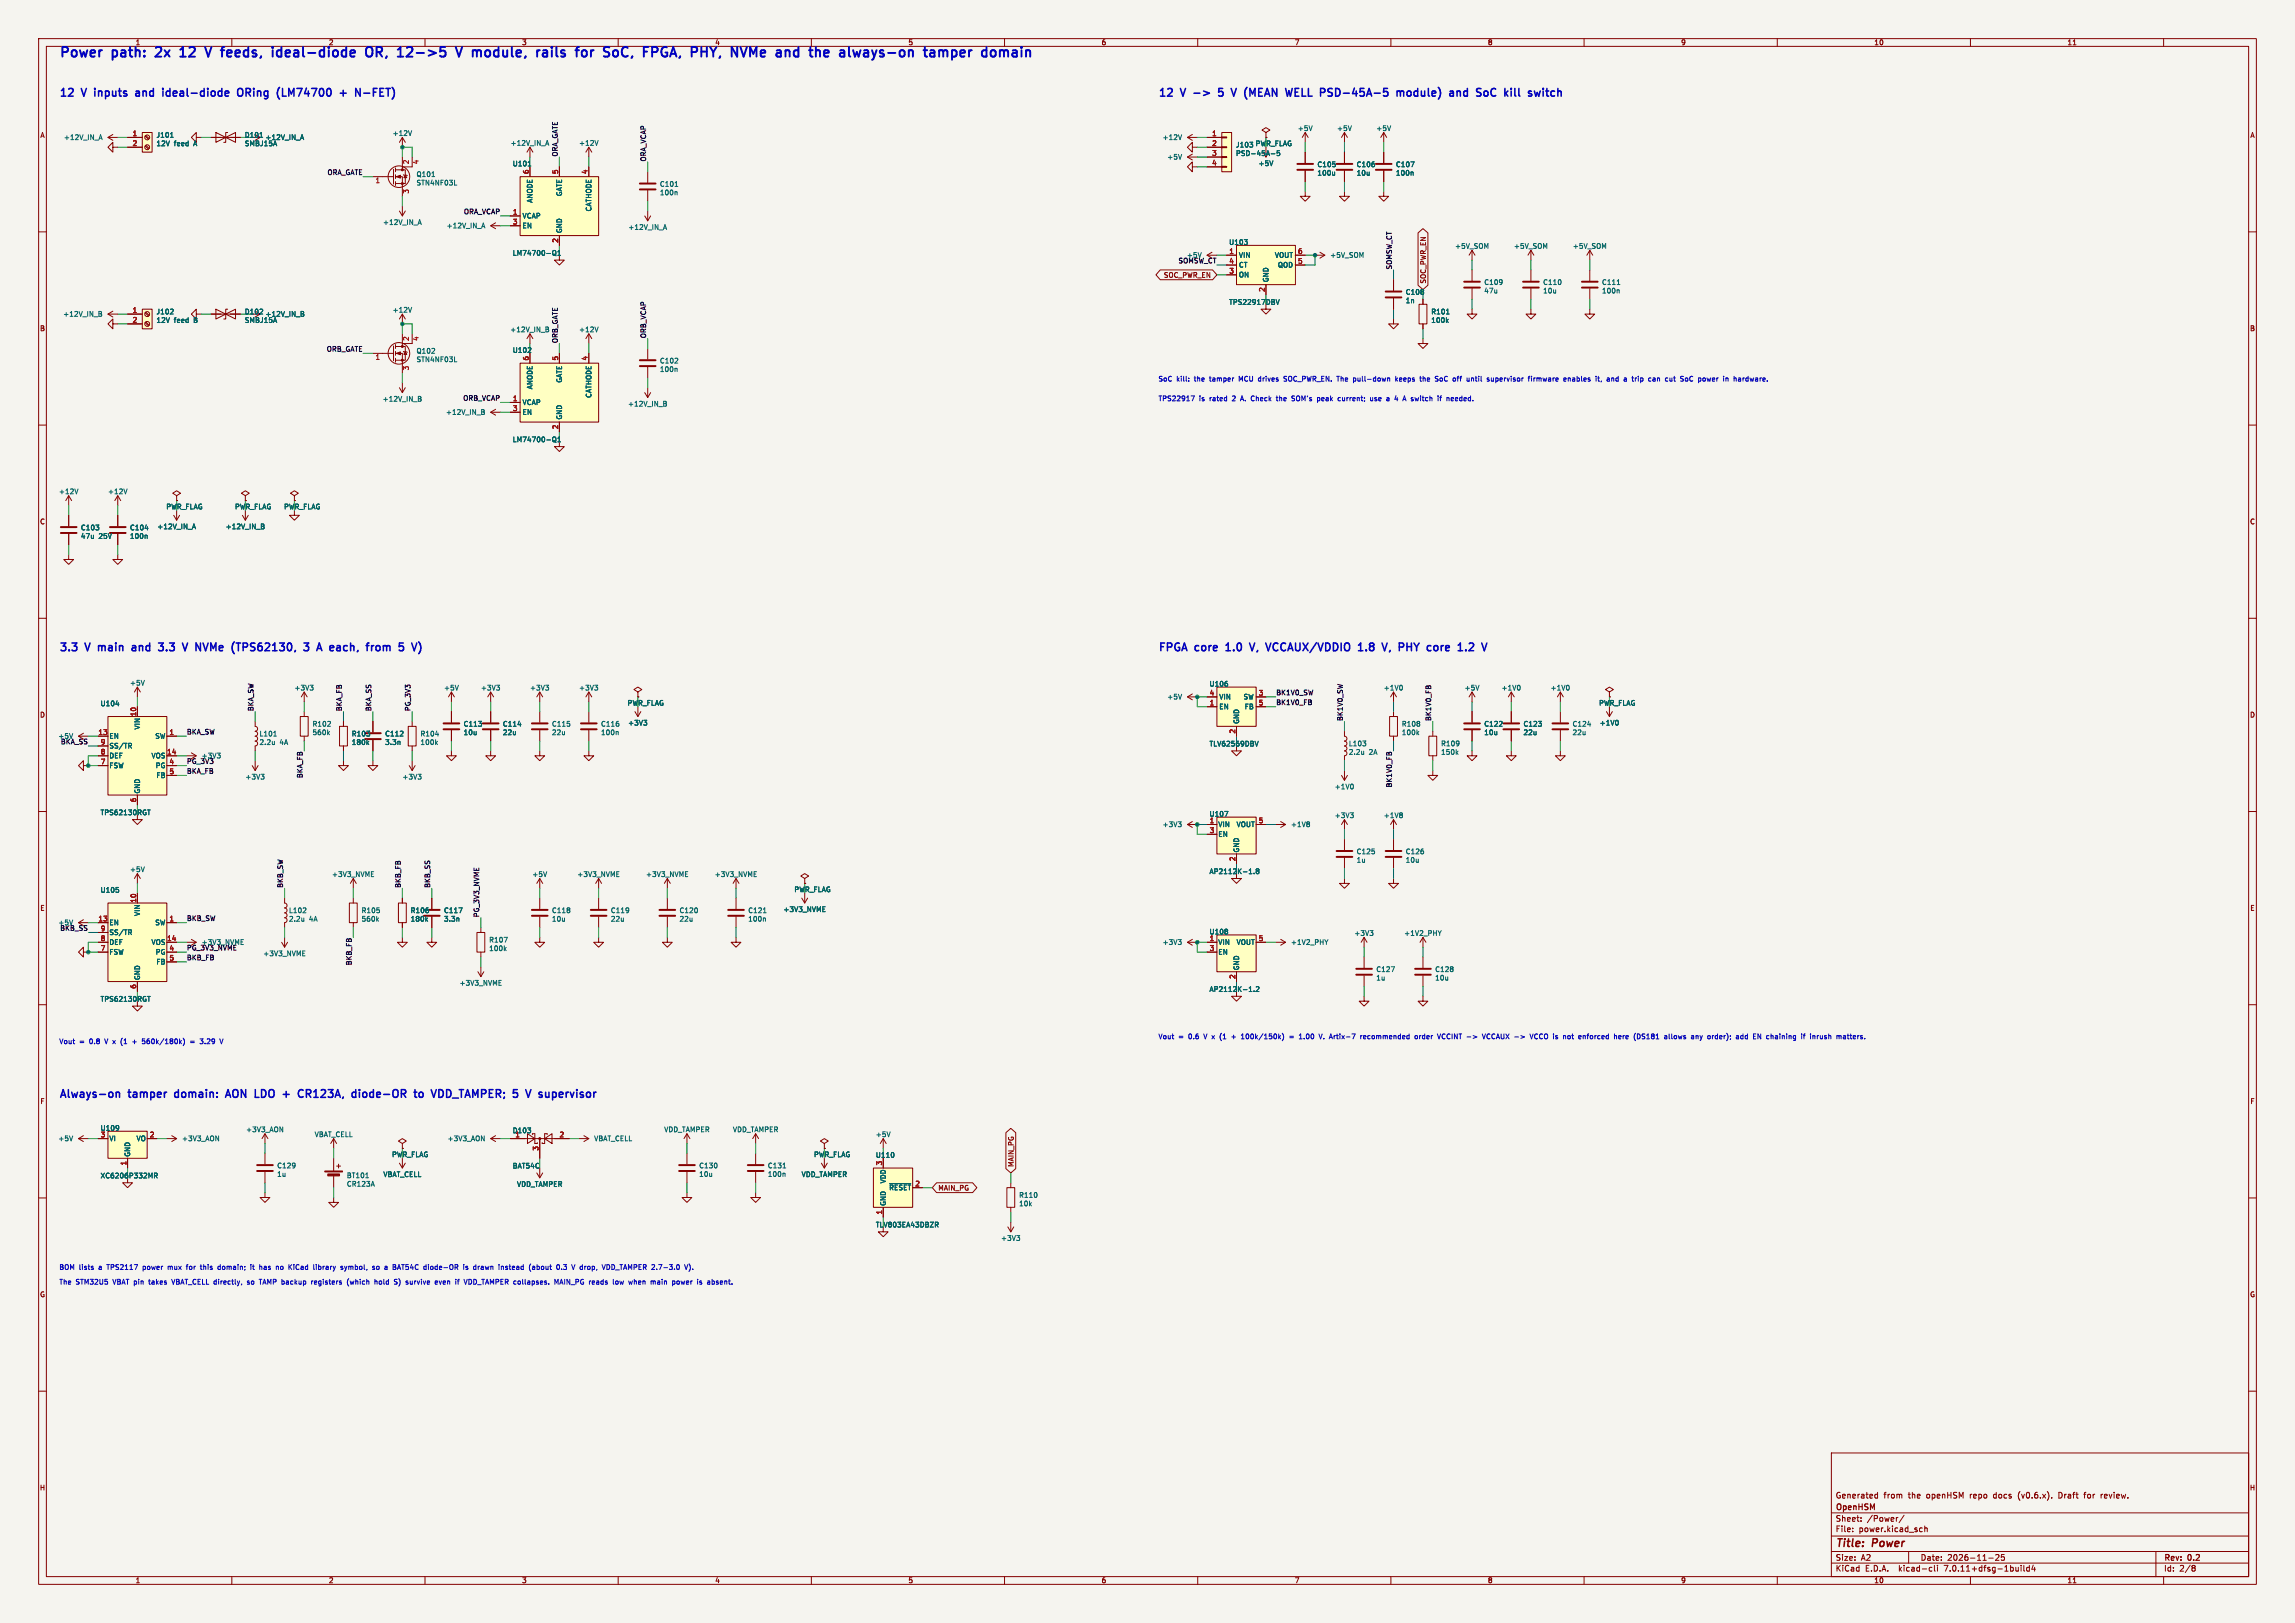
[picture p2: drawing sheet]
<svg xmlns="http://www.w3.org/2000/svg" width="594mm" height="420mm" viewBox="0 0 594 420" stroke-linecap="round" stroke-linejoin="round" font-family="sans-serif">
<defs><g id="words">
<g font-size="3.5" fill="#0000c2">
<text x="15.2" y="15">Power</text>
<text x="29.2" y="15">path:</text>
<text x="41.5" y="15">2x</text>
<text x="48.8" y="15">12</text>
<text x="56.5" y="15">V</text>
<text x="61.5" y="15">feeds,</text>
<text x="75.6" y="15">ideal-diode</text>
<text x="100.9" y="15">OR,</text>
<text x="110.1" y="15">12-&gt;5</text>
<text x="126.4" y="15">V</text>
<text x="131.4" y="15">module,</text>
<text x="149.1" y="15">rails</text>
<text x="160.3" y="15">for</text>
<text x="168.5" y="15">SoC,</text>
<text x="179.7" y="15">FPGA,</text>
<text x="193.1" y="15">PHY,</text>
<text x="204.5" y="15">NVMe</text>
<text x="217.1" y="15">and</text>
<text x="226.8" y="15">the</text>
<text x="235.6" y="15">always-on</text>
<text x="258.5" y="15">tamper</text>
</g>
<g font-size="2.8" fill="#0000c2">
<text x="15.2" y="25.2">12</text>
<text x="21.4" y="25.2">V</text>
<text x="25.4" y="25.2">inputs</text>
<text x="36.9" y="25.2">and</text>
<text x="44.6" y="25.2">ideal-diode</text>
<text x="64.9" y="25.2">ORing</text>
<text x="75.8" y="25.2">(LM74700</text>
<text x="92.9" y="25.2">+</text>
<text x="97.7" y="25.2">N-FET)</text>
<text x="299.7" y="25.2">12</text>
<text x="305.9" y="25.2">V</text>
<text x="309.9" y="25.2">-&gt;</text>
<text x="317.2" y="25.2">5</text>
<text x="321.4" y="25.2">V</text>
<text x="325.4" y="25.2">(MEAN</text>
<text x="337" y="25.2">WELL PSD-45A-5</text>
<text x="367.3" y="25.2">module)</text>
<text x="381.8" y="25.2">and</text>
<text x="389.5" y="25.2">SoC</text>
<text x="397.6" y="25.2">kill</text>
<text x="15.2" y="168.7">3.3</text>
<text x="22.3" y="168.7">V</text>
<text x="26.4" y="168.7">main</text>
<text x="35.9" y="168.7">and</text>
<text x="43.7" y="168.7">3.3</text>
<text x="50.8" y="168.7">V</text>
<text x="54.8" y="168.7">NVMe</text>
<text x="64.9" y="168.7">(TPS62130,</text>
<text x="84.5" y="168.7">3</text>
<text x="88.7" y="168.7">A</text>
<text x="92.8" y="168.7">each,</text>
<text x="103.1" y="168.7">from</text>
<text x="299.7" y="168.7">FPGA</text>
<text x="309.5" y="168.7">core</text>
<text x="318.3" y="168.7">1.0</text>
<text x="325.4" y="168.7">V,</text>
<text x="330.3" y="168.7">VCCAUX/VDDIO</text>
<text x="355" y="168.7">1.8</text>
<text x="362" y="168.7">V,</text>
<text x="367" y="168.7">PHY</text>
<text x="375.2" y="168.7">core</text>
<text x="384" y="168.7">1.2</text>
<text x="15.2" y="284.2">Always-on</text>
<text x="33.5" y="284.2">tamper</text>
<text x="46.2" y="284.2">domain:</text>
<text x="60.3" y="284.2">AON</text>
<text x="68.5" y="284.2">LDO</text>
<text x="76.6" y="284.2">+</text>
<text x="81.4" y="284.2">CR123A,</text>
<text x="96.1" y="284.2">diode-OR</text>
<text x="113.1" y="284.2">to</text>
<text x="118.3" y="284.2">VDD_TAMPER; 5</text>
<text x="144.4" y="284.2">V</text>
<text x="148.5" y="284.2">supervisor</text>
</g>
<g font-size="2.8" fill="#840000">
<text x="475" y="400.9">Title:</text>
<text x="484.7" y="400.9">Power</text>
</g>
<g font-size="2.1" fill="#840000">
<text x="475" y="388">Generated</text>
<text x="487.5" y="388">from</text>
<text x="494" y="388">the</text>
<text x="498.8" y="388">openHSM</text>
<text x="510.1" y="388">repo</text>
<text x="516.4" y="388">docs</text>
<text x="522.9" y="388">(v0.6.x).</text>
<text x="533.5" y="388">Draft</text>
<text x="540.3" y="388">for</text>
<text x="544.8" y="388">review.</text>
<text x="475" y="394">Sheet:</text>
<text x="475" y="391.2">OpenHSM</text>
<text x="483.2" y="394">/Power/</text>
<text x="475" y="396.7">File:</text>
<text x="481.1" y="396.7">power.kicad_sch</text>
<text x="475" y="406.9">KiCad</text>
<text x="475" y="404.1">Size:</text>
<text x="481.7" y="404.1">A2</text>
<text x="482.7" y="406.9">E.D.A.</text>
<text x="491.6" y="406.9">kicad-cli</text>
<text x="497" y="404.1">Date:</text>
<text x="503.5" y="406.9">7.0.11+dfsg-1build4</text>
<text x="504" y="404.1">2026-11-25</text>
<text x="560" y="404.3">Rev:</text>
<text x="560" y="406.9">Id:</text>
<text x="564.1" y="406.9">2/8</text>
<text x="566.4" y="404.3">0.2</text>
</g>
<g font-size="1.8" fill="#840000">
<text x="35" y="11.9">1</text>
<text x="135" y="11.9">3</text>
<text x="185" y="11.9">4</text>
<text x="235" y="11.9">5</text>
<text x="285" y="11.9">6</text>
<text x="335" y="11.9">7</text>
<text x="385" y="11.9">8</text>
<text x="435" y="11.9">9</text>
<text x="485" y="11.9">10</text>
<text x="535" y="11.9">11</text>
<text x="10.3" y="35.9">A</text>
<text x="582.3" y="35.9">A</text>
<text x="301.1" y="72.1">SOC_PWR_EN</text>
<text x="369.3" y="73.5" transform="rotate(-90 369.3 73.5)">SOC_PWR_EN</text>
<text x="10.3" y="85.9">B</text>
<text x="582.3" y="85.9">B</text>
<text x="10.3" y="135.9">C</text>
<text x="582.3" y="135.9">C</text>
<text x="10.3" y="185.9">D</text>
<text x="582.3" y="185.9">D</text>
<text x="10.3" y="235.9">E</text>
<text x="582.3" y="235.9">E</text>
<text x="10.3" y="285.9">F</text>
<text x="582.3" y="285.9">F</text>
<text x="262.6" y="302.1" transform="rotate(-90 262.6 302.1)">MAIN_PG</text>
<text x="242.7" y="308.3">MAIN_PG</text>
<text x="10.3" y="335.9">G</text>
<text x="582.3" y="335.9">G</text>
<text x="10.2" y="385.9">H</text>
<text x="582.2" y="385.9">H</text>
<text x="35" y="409.9">1</text>
<text x="85" y="409.9">2</text>
<text x="135" y="409.9">3</text>
<text x="185" y="409.9">4</text>
<text x="235" y="409.9">5</text>
<text x="285" y="409.9">6</text>
<text x="335" y="409.9">7</text>
<text x="385" y="409.9">8</text>
<text x="435" y="409.9">9</text>
<text x="485" y="409.9">10</text>
<text x="535" y="409.9">11</text>
</g>
<g font-size="1.8" fill="#0000c2">
<text x="85" y="11.9">2</text>
<text x="299.7" y="98.8">SoC</text>
<text x="304.5" y="98.8">kill:</text>
<text x="309.3" y="98.8">the</text>
<text x="313.4" y="98.8">tamper</text>
<text x="321.2" y="98.8">MCU drives</text>
<text x="333.2" y="98.8">SOC_PWR_EN. The</text>
<text x="351.5" y="98.8">pull-down</text>
<text x="362.7" y="98.8">keeps</text>
<text x="369.2" y="98.8">the</text>
<text x="373.4" y="98.8">SoC</text>
<text x="378.2" y="98.8">off</text>
<text x="381.9" y="98.8">until</text>
<text x="387.4" y="98.8">supervisor</text>
<text x="398.3" y="98.8">firmware</text>
<text x="407.7" y="98.8">enables</text>
<text x="416.1" y="98.8">it,</text>
<text x="419.2" y="98.8">and</text>
<text x="423.9" y="98.8">a</text>
<text x="426.2" y="98.8">trip</text>
<text x="430.6" y="98.8">can</text>
<text x="435.2" y="98.8">cut</text>
<text x="439.3" y="98.8">SoC</text>
<text x="444.1" y="98.8">power</text>
<text x="450.8" y="98.8">in</text>
<text x="453.7" y="98.8">hardware.</text>
<text x="299.7" y="103.9">TPS22917</text>
<text x="310.4" y="103.9">is</text>
<text x="313.2" y="103.9">rated</text>
<text x="319.3" y="103.9">2</text>
<text x="321.6" y="103.9">A. Check</text>
<text x="331.3" y="103.9">the</text>
<text x="335.4" y="103.9">SOM's</text>
<text x="342.2" y="103.9">peak</text>
<text x="347.8" y="103.9">current;</text>
<text x="356.4" y="103.9">use</text>
<text x="360.8" y="103.9">a</text>
<text x="363.1" y="103.9">4</text>
<text x="365.5" y="103.9">A switch</text>
<text x="374.9" y="103.9">if</text>
<text x="377.4" y="103.9">needed.</text>
<text x="299.7" y="269">Vout</text>
<text x="305" y="269">=</text>
<text x="307.7" y="269">0.6</text>
<text x="311.9" y="269">V x</text>
<text x="316.4" y="269">(1</text>
<text x="319.6" y="269">+</text>
<text x="322.4" y="269">100k/150k)</text>
<text x="335" y="269">=</text>
<text x="337.8" y="269">1.00</text>
<text x="343.2" y="269">V. Artix-7</text>
<text x="354.2" y="269">recommended</text>
<text x="368.5" y="269">order</text>
<text x="374.7" y="269">VCCINT -&gt;</text>
<text x="386.7" y="269">VCCAUX -&gt;</text>
<text x="399.4" y="269">VCCO is</text>
<text x="408.3" y="269">not</text>
<text x="412.5" y="269">enforced</text>
<text x="421.9" y="269">here</text>
<text x="427.2" y="269">(DS181</text>
<text x="435.3" y="269">allows</text>
<text x="442.5" y="269">any</text>
<text x="446.9" y="269">order);</text>
<text x="454.5" y="269">add</text>
<text x="459.1" y="269">EN chaining</text>
<text x="472" y="269">if</text>
<text x="474.5" y="269">inrush</text>
<text x="481.5" y="269">matters.</text>
<text x="15.2" y="270.3">Vout</text>
<text x="20.5" y="270.3">=</text>
<text x="23.3" y="270.3">0.8</text>
<text x="27.5" y="270.3">V x</text>
<text x="31.9" y="270.3">(1</text>
<text x="35.1" y="270.3">+</text>
<text x="37.9" y="270.3">560k/180k)</text>
<text x="50.6" y="270.3">=</text>
<text x="53.3" y="270.3">3.29</text>
<text x="15.2" y="328.7">BOM lists</text>
<text x="25.7" y="328.7">a</text>
<text x="28" y="328.7">TPS2117</text>
<text x="37.5" y="328.7">power</text>
<text x="44.1" y="328.7">mux</text>
<text x="49.2" y="328.7">for</text>
<text x="53" y="328.7">this</text>
<text x="57.7" y="328.7">domain;</text>
<text x="66.4" y="328.7">it</text>
<text x="68.9" y="328.7">has</text>
<text x="73.4" y="328.7">no</text>
<text x="76.8" y="328.7">KiCad</text>
<text x="83.4" y="328.7">library</text>
<text x="90.7" y="328.7">symbol,</text>
<text x="99.1" y="328.7">so</text>
<text x="102.5" y="328.7">a</text>
<text x="104.8" y="328.7">BAT54C</text>
<text x="113" y="328.7">diode-OR</text>
<text x="123.5" y="328.7">is</text>
<text x="126.3" y="328.7">drawn</text>
<text x="133" y="328.7">instead</text>
<text x="141.1" y="328.7">(about</text>
<text x="148.4" y="328.7">0.3</text>
<text x="152.6" y="328.7">V drop,</text>
<text x="160.9" y="328.7">VDD_TAMPER 2.7-3.0</text>
<text x="15.2" y="332.5">The</text>
<text x="19.6" y="332.5">STM32U5</text>
<text x="29.4" y="332.5">VBAT pin</text>
<text x="39" y="332.5">takes</text>
<text x="45.2" y="332.5">VBAT_CELL directly,</text>
<text x="65.1" y="332.5">so</text>
<text x="68.5" y="332.5">TAMP backup</text>
<text x="82.3" y="332.5">registers</text>
<text x="91.7" y="332.5">(which</text>
<text x="99.1" y="332.5">hold</text>
<text x="104.4" y="332.5">S)</text>
<text x="107.6" y="332.5">survive</text>
<text x="115.4" y="332.5">even</text>
<text x="120.8" y="332.5">if</text>
<text x="123.3" y="332.5">VDD_TAMPER collapses.</text>
<text x="147.1" y="332.5">MAIN_PG reads</text>
<text x="162.6" y="332.5">low</text>
<text x="166.9" y="332.5">when</text>
<text x="172.8" y="332.5">main</text>
<text x="178.6" y="332.5">power</text>
<text x="185.2" y="332.5">is</text>
<text x="188" y="332.5">absent.</text>
</g>
<g font-size="1.8" fill="#a90000">
<text x="34.2" y="35.3">1</text>
<text x="313.6" y="35.3">1</text>
<text x="34.2" y="37.8">2</text>
<text x="313.6" y="37.8">2</text>
<text x="313.6" y="40.4">3</text>
<text x="97.1" y="47.7">1</text>
<text x="106.1" y="42.6" transform="rotate(-90 106.1 42.6)">2</text>
<text x="108.7" y="42.6" transform="rotate(-90 108.7 42.6)">4</text>
<text x="136.9" y="45.2" transform="rotate(-90 136.9 45.2)">6</text>
<text x="144.5" y="45.2" transform="rotate(-90 144.5 45.2)">5</text>
<text x="152.1" y="45.2" transform="rotate(-90 152.1 45.2)">4</text>
<text x="313.6" y="42.9">4</text>
<text x="106.1" y="50.2" transform="rotate(-90 106.1 50.2)">3</text>
<text x="132.6" y="55.6">1</text>
<text x="132.6" y="58.2">3</text>
<text x="144.5" y="62.9" transform="rotate(-90 144.5 62.9)">2</text>
<text x="318.1" y="65.8">1</text>
<text x="335.8" y="65.8">6</text>
<text x="318.1" y="70.9">3</text>
<text x="318.1" y="68.3">4</text>
<text x="335.8" y="68.3">5</text>
<text x="327.4" y="75.6" transform="rotate(-90 327.4 75.6)">2</text>
<text x="34.2" y="81">1</text>
<text x="34.2" y="83.6">2</text>
<text x="106.1" y="88.3" transform="rotate(-90 106.1 88.3)">2</text>
<text x="108.7" y="88.3" transform="rotate(-90 108.7 88.3)">4</text>
<text x="97.1" y="93.4">1</text>
<text x="106.1" y="96" transform="rotate(-90 106.1 96)">3</text>
<text x="136.9" y="93.4" transform="rotate(-90 136.9 93.4)">6</text>
<text x="144.5" y="93.4" transform="rotate(-90 144.5 93.4)">5</text>
<text x="152.1" y="93.4" transform="rotate(-90 152.1 93.4)">4</text>
<text x="132.6" y="103.9">1</text>
<text x="132.6" y="106.4">3</text>
<text x="144.5" y="111.2" transform="rotate(-90 144.5 111.2)">2</text>
<text x="35.3" y="185.5" transform="rotate(-90 35.3 185.5)">10</text>
<text x="313" y="182.6">1</text>
<text x="313" y="180.1">4</text>
<text x="325.7" y="180.1">3</text>
<text x="325.7" y="182.6">5</text>
<text x="25.4" y="190.2">13</text>
<text x="43.7" y="190.2">1</text>
<text x="319.8" y="189.9" transform="rotate(-90 319.8 189.9)">2</text>
<text x="26" y="197.9">7</text>
<text x="26" y="195.3">8</text>
<text x="26" y="192.8">9</text>
<text x="43.1" y="195.3">14</text>
<text x="43.7" y="197.9">4</text>
<text x="43.7" y="200.4">5</text>
<text x="35.3" y="207.7" transform="rotate(-90 35.3 207.7)">6</text>
<text x="313" y="213.1">1</text>
<text x="313" y="215.6">3</text>
<text x="325.7" y="213.1">5</text>
<text x="319.8" y="223" transform="rotate(-90 319.8 223)">2</text>
<text x="35.3" y="233.7" transform="rotate(-90 35.3 233.7)">10</text>
<text x="25.4" y="238.5">13</text>
<text x="43.7" y="238.5">1</text>
<text x="26" y="243.6">8</text>
<text x="26" y="241">9</text>
<text x="43.1" y="243.6">14</text>
<text x="313" y="243.6">1</text>
<text x="325.7" y="243.6">5</text>
<text x="26" y="246.1">7</text>
<text x="43.7" y="246.1">4</text>
<text x="43.7" y="248.7">5</text>
<text x="313" y="246.1">3</text>
<text x="35.3" y="256" transform="rotate(-90 35.3 256)">6</text>
<text x="319.8" y="253.4" transform="rotate(-90 319.8 253.4)">2</text>
<text x="26" y="294.4">3</text>
<text x="38.7" y="294.4">2</text>
<text x="133.3" y="294.4">1</text>
<text x="139.4" y="297.9" transform="rotate(-90 139.4 297.9)">3</text>
<text x="144.7" y="294.4">2</text>
<text x="32.8" y="301.7" transform="rotate(-90 32.8 301.7)">1</text>
<text x="228.3" y="301.7" transform="rotate(-90 228.3 301.7)">3</text>
<text x="236.8" y="307.1">2</text>
<text x="228.3" y="314.4" transform="rotate(-90 228.3 314.4)">1</text>
</g>
<g font-size="1.8" fill="#006464">
<text x="40.4" y="35.8">J101</text>
<text x="63.2" y="35.8">D101</text>
<text x="101.5" y="35.4">+12V</text>
<text x="335.8" y="34.1">+5V</text>
<text x="345.9" y="34.1">+5V</text>
<text x="356.1" y="34.1">+5V</text>
<text x="16.4" y="36.4">+12V_IN_A</text>
<text x="40.4" y="38">12V</text>
<text x="45.1" y="38">feed</text>
<text x="50.3" y="38">A</text>
<text x="63.2" y="38">SMBJ15A</text>
<text x="68.6" y="36.4">+12V_IN_A</text>
<text x="132" y="37.9">+12V_IN_A</text>
<text x="149.8" y="37.9">+12V</text>
<text x="300.8" y="36.4">+12V</text>
<text x="302" y="41.5">+5V</text>
<text x="319.8" y="38.4">J103</text>
<text x="319.8" y="40.6">PSD-45A-5</text>
<text x="324.9" y="38">PWR_FLAG</text>
<text x="107.7" y="46">Q101</text>
<text x="132.6" y="43.2">U101</text>
<text x="325.6" y="43.2">+5V</text>
<text x="340.9" y="43.4">C105</text>
<text x="340.9" y="45.6">100u</text>
<text x="351" y="43.4">C106</text>
<text x="351" y="45.6">10u</text>
<text x="361.2" y="43.4">C107</text>
<text x="361.2" y="45.6">100n</text>
<text x="107.7" y="48.2">STN4NF03L</text>
<text x="138" y="52.6" transform="rotate(-90 138 52.6)">ANODE</text>
<text x="145.6" y="50.9" transform="rotate(-90 145.6 50.9)">GATE</text>
<text x="170.7" y="48.5">C101</text>
<text x="170.7" y="50.7">100n</text>
<text x="99" y="58.4">+12V_IN_A</text>
<text x="115.5" y="59.3">+12V_IN_A</text>
<text x="135.1" y="56.7">VCAP</text>
<text x="135.1" y="59.3">EN</text>
<text x="153.3" y="54.8" transform="rotate(-90 153.3 54.8)">CATHODE</text>
<text x="162.5" y="59.7">+12V_IN_A</text>
<text x="145.6" y="60.5" transform="rotate(-90 145.6 60.5)">GND</text>
<text x="318" y="63.6">U103</text>
<text x="376.5" y="64.6">+5V_SOM</text>
<text x="391.7" y="64.6">+5V_SOM</text>
<text x="407" y="64.6">+5V_SOM</text>
<text x="132.6" y="66.4">LM74700-Q1</text>
<text x="320.5" y="66.9">VIN</text>
<text x="320.5" y="72">ON</text>
<text x="320.5" y="69.4">CT</text>
<text x="329.9" y="66.9">VOUT</text>
<text x="330.6" y="69.4">QOD</text>
<text x="344.2" y="66.9">+5V_SOM</text>
<text x="328.5" y="73.2" transform="rotate(-90 328.5 73.2)">GND</text>
<text x="363.7" y="76.5">C108</text>
<text x="384" y="73.9">C109</text>
<text x="384" y="76.1">47u</text>
<text x="399.3" y="73.9">C110</text>
<text x="399.3" y="76.1">10u</text>
<text x="414.5" y="73.9">C111</text>
<text x="414.5" y="76.1">100n</text>
<text x="16.2" y="82.1">+12V_IN_B</text>
<text x="40.4" y="81.5">J102</text>
<text x="40.4" y="83.7">12V</text>
<text x="45.1" y="83.7">feed</text>
<text x="50.3" y="83.7">B</text>
<text x="63.2" y="81.5">D102</text>
<text x="63.2" y="83.7">SMBJ15A</text>
<text x="68.6" y="82.1">+12V_IN_B</text>
<text x="101.5" y="81.1">+12V</text>
<text x="318" y="79.1">TPS22917DBV</text>
<text x="363.7" y="78.7">1n</text>
<text x="370.3" y="81.5">R101</text>
<text x="370.3" y="83.7">100k</text>
<text x="131.9" y="86.2">+12V_IN_B</text>
<text x="149.8" y="86.2">+12V</text>
<text x="107.7" y="93.9">STN4NF03L</text>
<text x="107.7" y="91.7">Q102</text>
<text x="132.6" y="91.5">U102</text>
<text x="170.7" y="94.2">C102</text>
<text x="138" y="100.9" transform="rotate(-90 138 100.9)">ANODE</text>
<text x="145.6" y="99.2" transform="rotate(-90 145.6 99.2)">GATE</text>
<text x="170.7" y="96.4">100n</text>
<text x="98.9" y="104.1">+12V_IN_B</text>
<text x="115.3" y="107.5">+12V_IN_B</text>
<text x="135.1" y="105">VCAP</text>
<text x="135.1" y="107.5">EN</text>
<text x="153.3" y="103.1" transform="rotate(-90 153.3 103.1)">CATHODE</text>
<text x="162.4" y="105.4">+12V_IN_B</text>
<text x="145.6" y="108.7" transform="rotate(-90 145.6 108.7)">GND</text>
<text x="132.6" y="114.6">LM74700-Q1</text>
<text x="15.1" y="128.1">+12V</text>
<text x="27.8" y="128.1">+12V</text>
<text x="20.8" y="137.4">C103</text>
<text x="33.5" y="137.4">C104</text>
<text x="40.6" y="137.1">+12V_IN_A</text>
<text x="42.9" y="132">PWR_FLAG</text>
<text x="58.3" y="137.1">+12V_IN_B</text>
<text x="60.7" y="132">PWR_FLAG</text>
<text x="73.4" y="132">PWR_FLAG</text>
<text x="20.8" y="139.6">47u</text>
<text x="25.6" y="139.6">25V</text>
<text x="33.5" y="139.6">100n</text>
<text x="33.5" y="177.6">+5V</text>
<text x="76.1" y="178.9">+3V3</text>
<text x="114.8" y="178.9">+5V</text>
<text x="124.4" y="178.9">+3V3</text>
<text x="137.1" y="178.9">+3V3</text>
<text x="149.8" y="178.9">+3V3</text>
<text x="312.9" y="177.9">U106</text>
<text x="358" y="178.9">+1V0</text>
<text x="379" y="178.9">+5V</text>
<text x="388.5" y="178.9">+1V0</text>
<text x="401.2" y="178.9">+1V0</text>
<text x="25.9" y="182.9">U104</text>
<text x="162.3" y="182.8">PWR_FLAG</text>
<text x="302" y="181.2">+5V</text>
<text x="315.5" y="183.7">EN</text>
<text x="315.5" y="181.2">VIN</text>
<text x="321.7" y="181.2">SW</text>
<text x="322" y="183.7">FB</text>
<text x="413.8" y="182.8">PWR_FLAG</text>
<text x="28.2" y="191.4">EN</text>
<text x="36.4" y="188.9" transform="rotate(-90 36.4 188.9)">VIN</text>
<text x="40.1" y="191.4">SW</text>
<text x="67" y="190.8">L101</text>
<text x="80.8" y="188.2">R102</text>
<text x="80.8" y="190.4">560k</text>
<text x="90.9" y="190.8">R103</text>
<text x="99.6" y="190.8">C112</text>
<text x="108.7" y="190.8">R104</text>
<text x="119.9" y="188.2">C113</text>
<text x="119.9" y="190.4">10u</text>
<text x="130" y="188.2">C114</text>
<text x="130" y="190.4">22u</text>
<text x="142.7" y="188.2">C115</text>
<text x="142.7" y="190.4">22u</text>
<text x="155.4" y="188.2">C116</text>
<text x="155.4" y="190.4">100n</text>
<text x="162.5" y="187.9">+3V3</text>
<text x="320.9" y="187.5" transform="rotate(-90 320.9 187.5)">GND</text>
<text x="362.7" y="188.2">R108</text>
<text x="362.7" y="190.4">100k</text>
<text x="384" y="188.2">C122</text>
<text x="384" y="190.4">10u</text>
<text x="394.2" y="188.2">C123</text>
<text x="394.2" y="190.4">22u</text>
<text x="406.9" y="188.2">C124</text>
<text x="406.9" y="190.4">22u</text>
<text x="413.9" y="187.9">+1V0</text>
<text x="28.2" y="196.4">DEF</text>
<text x="28.2" y="193.9">SS/TR</text>
<text x="39.1" y="196.4">VOS</text>
<text x="67" y="193">2.2u</text>
<text x="72.4" y="193">4A</text>
<text x="90.9" y="193">180k</text>
<text x="99.6" y="193">3.3n</text>
<text x="108.7" y="193">100k</text>
<text x="312.9" y="193.4">TLV62569DBV</text>
<text x="349" y="193.3">L103</text>
<text x="349" y="195.5">2.2u</text>
<text x="354.3" y="195.5">2A</text>
<text x="372.9" y="193.3">R109</text>
<text x="372.9" y="195.5">150k</text>
<text x="28.2" y="199">FSW</text>
<text x="40.2" y="199">PG</text>
<text x="40.4" y="201.5">FB</text>
<text x="63.4" y="201.9">+3V3</text>
<text x="104" y="201.9">+3V3</text>
<text x="36.4" y="205.5" transform="rotate(-90 36.4 205.5)">GND</text>
<text x="345.3" y="204.5">+1V0</text>
<text x="25.9" y="211.1">TPS62130RGT</text>
<text x="300.8" y="214.2">+3V3</text>
<text x="312.9" y="211.5">U107</text>
<text x="315.2" y="214.2">VIN</text>
<text x="319.9" y="214.2">VOUT</text>
<text x="334" y="214.2">+1V8</text>
<text x="345.3" y="211.9">+3V3</text>
<text x="358" y="211.9">+1V8</text>
<text x="315.2" y="216.8">EN</text>
<text x="320.9" y="220.7" transform="rotate(-90 320.9 220.7)">GND</text>
<text x="351" y="221.2">C125</text>
<text x="363.7" y="221.2">C126</text>
<text x="33.5" y="225.9">+5V</text>
<text x="85.8" y="227.1">+3V3_NVME</text>
<text x="137.7" y="227.1">+5V</text>
<text x="149.3" y="227.1">+3V3_NVME</text>
<text x="167.1" y="227.1">+3V3_NVME</text>
<text x="184.9" y="227.1">+3V3_NVME</text>
<text x="312.9" y="226.4">AP2112K-1.8</text>
<text x="351" y="223.4">1u</text>
<text x="363.7" y="223.4">10u</text>
<text x="25.9" y="231.2">U105</text>
<text x="205.5" y="231.1">PWR_FLAG</text>
<text x="28.2" y="239.6">EN</text>
<text x="36.4" y="237.2" transform="rotate(-90 36.4 237.2)">VIN</text>
<text x="40.1" y="239.6">SW</text>
<text x="74.7" y="238.7">2.2u</text>
<text x="74.7" y="236.5">L102</text>
<text x="80" y="238.7">4A</text>
<text x="93.5" y="236.5">R105</text>
<text x="93.5" y="238.7">560k</text>
<text x="106.2" y="236.5">R106</text>
<text x="106.2" y="238.7">180k</text>
<text x="114.8" y="236.5">C117</text>
<text x="114.8" y="238.7">3.3n</text>
<text x="142.7" y="236.5">C118</text>
<text x="142.7" y="238.7">10u</text>
<text x="158" y="236.5">C119</text>
<text x="158" y="238.7">22u</text>
<text x="175.8" y="236.5">C120</text>
<text x="175.8" y="238.7">22u</text>
<text x="193.5" y="236.5">C121</text>
<text x="193.5" y="238.7">100n</text>
<text x="202.6" y="236.2">+3V3_NVME</text>
<text x="28.2" y="244.7">DEF</text>
<text x="28.2" y="242.2">SS/TR</text>
<text x="39.1" y="244.7">VOS</text>
<text x="126.5" y="244.1">R107</text>
<text x="300.8" y="244.7">+3V3</text>
<text x="312.9" y="242">U108</text>
<text x="315.2" y="244.7">VIN</text>
<text x="319.9" y="244.7">VOUT</text>
<text x="334" y="244.7">+1V2_PHY</text>
<text x="350.4" y="242.4">+3V3</text>
<text x="363.3" y="242.4">+1V2_PHY</text>
<text x="28.2" y="247.2">FSW</text>
<text x="40.2" y="247.2">PG</text>
<text x="40.4" y="249.8">FB</text>
<text x="68" y="247.6">+3V3_NVME</text>
<text x="126.5" y="246.3">100k</text>
<text x="315.2" y="247.2">EN</text>
<text x="320.9" y="251.2" transform="rotate(-90 320.9 251.2)">GND</text>
<text x="356.1" y="251.7">C127</text>
<text x="371.3" y="251.7">C128</text>
<text x="36.4" y="253.7" transform="rotate(-90 36.4 253.7)">GND</text>
<text x="118.8" y="255.3">+3V3_NVME</text>
<text x="312.9" y="256.9">AP2112K-1.2</text>
<text x="356.1" y="253.9">1u</text>
<text x="371.3" y="253.9">10u</text>
<text x="25.9" y="259.4">TPS62130RGT</text>
<text x="25.9" y="292.8">U109</text>
<text x="63.6" y="293.2">+3V3_AON</text>
<text x="132.6" y="293.4">D103</text>
<text x="171.8" y="293.2">VDD_TAMPER</text>
<text x="189.6" y="293.2">VDD_TAMPER</text>
<text x="15" y="295.5">+5V</text>
<text x="28.2" y="295.5">VI</text>
<text x="33.9" y="299.5" transform="rotate(-90 33.9 299.5)">GND</text>
<text x="35.2" y="295.5">VO</text>
<text x="47" y="295.5">+3V3_AON</text>
<text x="81.3" y="294.4">VBAT_CELL</text>
<text x="101.3" y="299.6">PWR_FLAG</text>
<text x="115.7" y="295.5">+3V3_AON</text>
<text x="153.7" y="295.5">VBAT_CELL</text>
<text x="210.6" y="299.6">PWR_FLAG</text>
<text x="226.6" y="294.4">+5V</text>
<text x="226.6" y="299.8">U110</text>
<text x="25.9" y="305.1">XC6206P332MR</text>
<text x="71.6" y="302.5">C129</text>
<text x="71.6" y="304.7">1u</text>
<text x="89.7" y="305.1">BT101</text>
<text x="99.1" y="304.8">VBAT_CELL</text>
<text x="132.6" y="302.6">BAT54C</text>
<text x="180.8" y="302.5">C130</text>
<text x="180.8" y="304.7">10u</text>
<text x="198.6" y="302.5">C131</text>
<text x="198.6" y="304.7">100n</text>
<text x="207.4" y="304.8">VDD_TAMPER</text>
<text x="89.7" y="307.3">CR123A</text>
<text x="133.7" y="307.3">VDD_TAMPER</text>
<text x="229.5" y="306.3" transform="rotate(-90 229.5 306.3)">VDD</text>
<text x="230" y="308.2">~{RESET}</text>
<text x="263.6" y="310.1">R110</text>
<text x="226.6" y="317.8">TLV803EA43DBZR</text>
<text x="229.5" y="312.2" transform="rotate(-90 229.5 312.2)">GND</text>
<text x="263.6" y="312.3">10k</text>
<text x="259" y="321.3">+3V3</text>
</g>
<g font-size="1.8" fill="#0f0f0f">
<text x="144.4" y="40.6" transform="rotate(-90 144.4 40.6)">ORA_GATE</text>
<text x="167.3" y="41.9" transform="rotate(-90 167.3 41.9)">ORA_VCAP</text>
<text x="84.6" y="45.4">ORA_GATE</text>
<text x="120" y="55.5">ORA_VCAP</text>
<text x="304.9" y="68.2">SOMSW_CT</text>
<text x="307.1" y="66.9">+5V</text>
<text x="360.3" y="69.9" transform="rotate(-90 360.3 69.9)">SOMSW_CT</text>
<text x="144.4" y="88.9" transform="rotate(-90 144.4 88.9)">ORB_GATE</text>
<text x="167.3" y="87.6" transform="rotate(-90 167.3 87.6)">ORB_VCAP</text>
<text x="84.5" y="91.1">ORB_GATE</text>
<text x="119.8" y="103.8">ORB_VCAP</text>
<text x="330.2" y="180">BK1V0_SW</text>
<text x="65.7" y="184.2" transform="rotate(-90 65.7 184.2)">BKA_SW</text>
<text x="88.6" y="184.2" transform="rotate(-90 88.6 184.2)">BKA_FB</text>
<text x="96.2" y="184.2" transform="rotate(-90 96.2 184.2)">BKA_SS</text>
<text x="106.3" y="184.2" transform="rotate(-90 106.3 184.2)">PG_3V3</text>
<text x="330.2" y="182.5">BK1V0_FB</text>
<text x="15" y="191.4">+5V</text>
<text x="48.3" y="190.2">BKA_SW</text>
<text x="347.6" y="186.7" transform="rotate(-90 347.6 186.7)">BK1V0_SW</text>
<text x="370.5" y="186.7" transform="rotate(-90 370.5 186.7)">BK1V0_FB</text>
<text x="15.6" y="192.7">BKA_SS</text>
<text x="48.3" y="197.8">PG_3V3</text>
<text x="52.1" y="196.4">+3V3</text>
<text x="48.3" y="200.3">BKA_FB</text>
<text x="78.4" y="201.5" transform="rotate(-90 78.4 201.5)">BKA_FB</text>
<text x="360.3" y="203.9" transform="rotate(-90 360.3 203.9)">BK1V0_FB</text>
<text x="73.3" y="229.9" transform="rotate(-90 73.3 229.9)">BKB_SW</text>
<text x="103.8" y="229.9" transform="rotate(-90 103.8 229.9)">BKB_FB</text>
<text x="111.4" y="229.9" transform="rotate(-90 111.4 229.9)">BKB_SS</text>
<text x="15" y="239.6">+5V</text>
<text x="48.3" y="238.4">BKB_SW</text>
<text x="124.1" y="237.5" transform="rotate(-90 124.1 237.5)">PG_3V3_NVME</text>
<text x="15.5" y="241">BKB_SS</text>
<text x="52.1" y="244.7">+3V3_NVME</text>
<text x="48.3" y="248.6">BKB_FB</text>
<text x="48.3" y="246">PG_3V3_NVME</text>
<text x="91.1" y="249.9" transform="rotate(-90 91.1 249.9)">BKB_FB</text>
</g>
</g></defs>
<path d="M0 0h594v420h-594z" fill="#f5f4ef" stroke="#f5f4ef" stroke-width=".26"/>
<g fill="none" stroke="#840000" stroke-width=".26">
<path d="M10 10h574v400h-574zM12 12h570v396h-570zM60 10v2M110 10v2M160 10v2M210 10v2M260 10v2M310 10v2M360 10v2M410 10v2M460 10v2M510 10v2"/>
<path d="M536.6 11.6h.7M560 10v2M27.9 35.6h2.6M29.2 34.8l-1.3 .8 1.3 .7M29.2 38.1v-1.3l-1.3 1.3 1.3 1.3v-1.3h1.3M33 35.6h3.8M33 38.1h3.8M36.8 34.3h2.6v5.1h-2.6zM37.6 37.8l.8 .8M37.6 35.2l.8 .9M37.7 37.6l.9 .8M37.7 35.1l.9 .8"/>
<path d="M50.8 35.6v-1.3l-1.3 1.3 1.3 1.2v-1.2h1.3M54.6 35.6h7.6M55.9 34.3v2.5l5.1-2.5v2.5zM58.9 34.3h-.5v2.5h-.5M103.4 36.8l.7-1.2 .8 1.2M104.1 35.6v2.5M136.4 39.4l.8-1.3 .7 1.3M137.2 38.1v2.5M151.6 39.4l.8-1.3 .8 1.3M152.4 38.1v2.5M307.3 35.6h2.6M308.6 39.9l-1.3 .7 1.3 .8"/>
<path d="M308.6 38.1v-1.3l-1.3 1.3 1.3 1.3v-1.3h1.3M308.6 34.8l-1.3 .8 1.3 .7M312.4 35.6h3.8M312.4 38.1h3.8M316.2 38h1.3v.2h-1.3zM316.2 35.4h1.3v.3h-1.3zM316.2 34.3h2.6v10.2h-2.6zM327.7 34.3l1-.6-1-.7-1.1 .7 1.1 .6v1.3M327.7 35.6h.1M327.7 38.1v2.5M337.1 35.6l.7-1.3 .8 1.3M337.8 34.3v2.5"/>
<path d="M337.8 39.4v2.8M347.2 35.6l.8-1.3 .7 1.3M348 34.3v2.5M348 39.4v2.8M357.4 35.6l.7-1.3 .8 1.3M358.1 34.3v2.5M358.1 39.4v2.8M10 60h2M96.5 45.7h5.4M101.9 43.8v3.8M102.4 45.7h1.7v5.1M102.4 43.9h2.5v3.6h-2.5"/>
<path d="M102.4 43.4v1.1M102.4 45.2v1M102.4 47v1M103.4 54.6l.7 1.3 .8-1.3M104.1 40.6v2.6M104.1 53.3v2.6M104.4 45.2l1 .3M104.9 45.3l.4 .7h-.8zM106.7 40.6v2.6h-2.6v.7M127 58.4h2.5M128.3 57.7l-1.3 .7 1.3 .8M132.1 55.9h2.5"/>
<path d="M132.1 58.4h2.5M134.6 45.7h20.3v15.3h-20.3zM137.2 43.2v2.5M144.8 43.2v2.5M152.4 43.2v2.5M166.9 55.9l.7 1.3 .8-1.3M167.6 44.5v2.7M167.6 49.3v2.8M167.6 54.6v2.6M307.3 40.6h2.6M308.6 43.2v-1.3l-1.3 1.3 1.3 1.3v-1.3h1.3M312.4 40.6h3.8"/>
<path d="M312.4 43.2h3.8M316.2 43.1h1.3v.2h-1.3zM316.2 40.5h1.3v.3h-1.3zM337.8 49.5v1.3h1.3l-1.3 1.3-1.3-1.3h1.3M337.8 44.2v2.8M348 49.5v1.3h1.2l-1.2 1.3-1.3-1.3h1.3M348 44.2v2.8M358.1 49.5v1.3h1.3l-1.3 1.3-1.2-1.3h1.2M358.1 44.2v2.8M582 60h2M144.8 66v1.3h1.2l-1.2 1.3-1.3-1.3h1.3M144.8 61v2.5"/>
<path d="M300.3 69.9h13.5l1.2 1.2-1.2 1.3h-13.5l-1.1-1.3zM312.4 66h2.6M313.7 65.3l-1.3 .7 1.3 .8M317.5 66h2.5M317.5 71.1h2.5M317.5 68.6h2.5M320 63.5h15.3v10.2h-15.3zM327.7 78.7v1.3h1.2l-1.2 1.3-1.3-1.3h1.3M327.7 73.7v2.5M335.3 66h2.5M335.3 68.6h2.5M340.4 66h2.5"/>
<path d="M341.6 65.3l1.3 .7-1.3 .8M360.7 72.4v2.8M360.7 77.2v2.8M367 60.3l1.3-1.1 1.3 1.1v13.5l-1.3 1.1-1.3-1.1zM367.3 78.7h2v5.1h-2zM368.3 77.5v1.2M380.2 66l.8-1.2 .8 1.2M381 64.8v2.5M381 69.9v2.7M381 74.7v2.8M395.5 66l.7-1.2 .8 1.2M396.2 64.8v2.5"/>
<path d="M396.2 69.9v2.7M396.2 74.7v2.8M410.7 66l.8-1.2 .7 1.2M411.5 64.8v2.5M411.5 69.9v2.7M411.5 74.7v2.8M27.9 81.3h2.6M29.2 80.5l-1.3 .8 1.3 .7M29.2 83.8v-1.2l-1.3 1.2 1.3 1.3v-1.3h1.3M33 81.3h3.8M33 83.8h3.8M36.8 80h2.6v5.1h-2.6z"/>
<path d="M37.6 83.5l.8 .8M37.6 80.9l.8 .9M37.7 83.3l.9 .9M37.7 80.8l.9 .8M50.8 81.3v-1.3l-1.3 1.3 1.3 1.3v-1.3h1.3M54.6 81.3h7.6M55.9 80v2.6l5.1-2.6v2.6zM58.9 80h-.5v2.6h-.5M96.5 91.4h5.4M101.9 89.5v3.8M102.4 91.4h1.7v5.1M102.4 89.7h2.5v3.5h-2.5"/>
<path d="M102.4 89.2v1M102.4 90.9v1M102.4 92.7v1M103.4 82.6l.7-1.3 .8 1.3M104.1 81.3v2.5M104.1 86.4v2.5M104.1 99.1v2.5M104.4 90.9l1 .3M104.9 91.1l.4 .6h-.8zM106.7 86.4v2.5h-2.6v.8M134.6 94h20.3v15.2h-20.3zM136.4 87.6l.8-1.2 .7 1.2"/>
<path d="M137.2 86.4v2.5M137.2 91.4v2.6M144.8 91.4v2.6M151.6 87.6l.8-1.2 .8 1.2M152.4 86.4v2.5M152.4 91.4v2.6M167.6 90.2v2.8M167.6 95v2.8M360.7 82.6v1.2h1.2l-1.2 1.3-1.3-1.3h1.3M368.3 87.6v1.3h1.3l-1.3 1.3-1.3-1.3h1.3M368.3 83.8v1.3M381 80v1.3h1.3l-1.3 1.3-1.3-1.3h1.3"/>
<path d="M396.2 80v1.3h1.3l-1.3 1.3-1.2-1.3h1.2M411.5 80v1.3h1.2l-1.2 1.3-1.3-1.3h1.3M10 110h2M103.4 100.3l.7 1.3 .8-1.3M127 106.7h2.5M128.3 105.9l-1.3 .8 1.3 .7M132.1 104.1h2.5M132.1 106.7h2.5M144.8 114.3v1.3h1.2l-1.2 1.2-1.3-1.2h1.3M144.8 109.2v2.6M166.9 101.6l.7 1.3 .8-1.3M167.6 100.3v2.6"/>
<path d="M582 110h2M17 129.5l.8-1.2 .7 1.2M17.8 128.3v2.5M17.8 133.4v2.7M17.8 138.2v2.8M29.7 129.5l.8-1.2 .7 1.2M30.5 128.3v2.5M30.5 133.4v2.7M30.5 138.2v2.8M45 133.4l.7 1.2 .8-1.2M45.7 128.3l1-.7-1-.6-1 .6 1 .7v1.2M45.7 129.5h.1"/>
<path d="M45.7 132.1v2.5M62.7 133.4l.8 1.2 .8-1.2M63.5 128.3l1-.7-1-.6-1 .6 1 .7v1.2M63.5 129.5h.1M63.5 132.1v2.5M76.2 128.3l1-.7-1-.6-1 .6 1 .7v1.2M76.2 129.5h.1M76.2 132.1v1.3h1.3l-1.3 1.2-1.3-1.2h1.3M10 160h2M17.8 143.5v1.3h1.2l-1.2 1.3-1.3-1.3h1.3M30.5 143.5v1.3h1.2l-1.2 1.3-1.3-1.3h1.3M582 160h2"/>
<path d="M34.8 179.1l.8-1.3 .7 1.3M35.6 177.8v2.5M78.7 179.1v2.5M116.8 179.1v2.5M127 179.1v2.5M139.7 179.1v2.5M152.4 179.1v2.5M165.1 179.1l1-.7-1-.6-1 .6 1 .7v1.2M308.6 179.6l-1.3 .7 1.3 .8M315 177.8h10.1v10.2h-10.1zM360.7 179.1v2.5M381 179.1v2.5"/>
<path d="M391.2 179.1v2.5M403.9 179.1v2.5M416.6 179.1l1-.7-1-.6-1.1 .6 1.1 .7v1.2M20.3 190.5h2.6M21.6 198.1v-1.2l-1.3 1.2 1.3 1.3v-1.3h1.3M21.6 189.7l-1.3 .8 1.3 .8M25.4 190.5h2.5M25.4 195.6h2.5M25.4 198.1h2.5M25.4 193h2.5M27.9 185.4h15.3v20.3h-15.3zM35.6 182.9v2.5"/>
<path d="M43.2 190.5h2.5M43.2 195.6h2.5M43.2 198.1h2.5M48.3 195.6h2.5M49.5 194.8l1.3 .8-1.3 .7M65.3 198.1l.7 1.3 .8-1.3M66 186.7v1.3l.5 .1 .2 .5-.2 .4-.5 .2 .5 .2 .2 .5-.2 .4-.5 .2 .5 .2 .2 .4-.2 .5-.5 .2 .5 .2 .2 .4-.2 .5-.5 .1v1.3M66 196.9v2.5M77.7 185.4h2.1v5.1h-2.1zM78 180.3l.7-1.2 .8 1.2M78.7 184.2v1.2M78.7 190.5v1.3"/>
<path d="M87.9 188h2v5h-2zM88.9 196.9v1.2h1.3l-1.3 1.3-1.3-1.3h1.3M88.9 186.7v1.3M88.9 193v1.3M96.5 196.9v1.2h1.3l-1.3 1.3-1.3-1.3h1.3M96.5 186.7v2.8M96.5 191.5v2.8M105.7 188h2v5h-2zM105.9 198.1l.8 1.3 .7-1.3M106.7 186.7v1.3M106.7 193v1.3M106.7 196.9v2.5"/>
<path d="M116.1 180.3l.7-1.2 .8 1.2M116.8 194.3v1.3h1.3l-1.3 1.3-1.2-1.3h1.2M116.8 184.2v2.7M116.8 189v2.8M126.2 180.3l.8-1.2 .8 1.2M127 194.3v1.3h1.3l-1.3 1.3-1.3-1.3h1.3M127 184.2v2.7M127 189v2.8M138.9 180.3l.8-1.2 .8 1.2M139.7 194.3v1.3h1.3l-1.3 1.3-1.3-1.3h1.3M139.7 184.2v2.7M139.7 189v2.8"/>
<path d="M151.6 180.3l.8-1.2 .8 1.2M152.4 194.3v1.3h1.3l-1.3 1.3-1.3-1.3h1.3M152.4 184.2v2.7M152.4 189v2.8M164.3 184.2l.8 1.2 .8-1.2M165.1 180.3h.1M165.1 182.9v2.5M307.3 180.3h2.6M312.4 182.9h2.6M312.4 180.3h2.6M320 193v1.3h1.3l-1.3 1.3-1.2-1.3h1.2M320 188v2.5"/>
<path d="M325.1 182.9h2.6M325.1 180.3h2.6M348 189.2v1.3l.4 .2 .2 .4-.2 .5-.4 .2 .4 .2 .2 .4-.2 .5-.4 .1 .4 .2 .2 .5-.2 .4-.4 .2 .4 .2 .2 .4-.2 .5-.4 .2v1.3M348 199.4v2.5M359.7 185.4h2v5.1h-2zM359.9 180.3l.8-1.2 .7 1.2M360.7 184.2v1.2M360.7 190.5v1.3M369.8 190.5h2.1v5.1h-2.1zM370.8 199.4v1.3h1.3l-1.3 1.2-1.2-1.2h1.2M370.8 189.2v1.3M370.8 195.6v1.3"/>
<path d="M380.2 180.3l.8-1.2 .8 1.2M381 194.3v1.3h1.3l-1.3 1.3-1.3-1.3h1.3M381 184.2v2.7M381 189v2.8M390.4 180.3l.8-1.2 .7 1.2M391.2 194.3v1.3h1.2l-1.2 1.3-1.3-1.3h1.3M391.2 184.2v2.7M391.2 189v2.8M403.1 180.3l.8-1.2 .7 1.2M403.9 194.3v1.3h1.2l-1.2 1.3-1.3-1.3h1.3M403.9 184.2v2.7M403.9 189v2.8"/>
<path d="M415.8 184.2l.8 1.2 .7-1.2M416.6 180.3h.1M416.6 182.9v2.5M10 210h2M35.6 210.8v1.3h1.2l-1.2 1.3-1.3-1.3h1.3M35.6 205.7v2.6M43.2 200.7h2.5M307.3 213.4h2.6M308.6 212.6l-1.3 .8 1.3 .7M312.4 213.4h2.6M312.4 215.9h2.6M315 211.5h10.1v9.5h-10.1z"/>
<path d="M325.1 213.4h2.6M330.2 213.4h2.5M331.5 212.6l1.2 .8-1.2 .7M347.2 213.4l.8-1.3 .7 1.3M347.2 200.7l.8 1.2 .7-1.2M348 212.1v2.5M348 217.2v2.8M359.9 213.4l.8-1.3 .7 1.3M360.7 212.1v2.5M360.7 217.2v2.8M582 210h2M20.3 238.8h2.6"/>
<path d="M21.6 238l-1.3 .8 1.3 .7M25.4 238.8h2.5M27.9 233.7h15.3v20.3h-15.3zM34.8 227.3l.8-1.2 .7 1.2M35.6 226.1v2.5M35.6 231.1v2.6M43.2 238.8h2.5M73.7 232.4v1.3l.4 .2 .2 .4-.2 .5-.4 .2 .4 .1 .2 .5-.2 .4-.4 .2 .4 .2 .2 .5-.2 .4-.4 .2 .4 .2 .2 .4-.2 .5-.4 .2v1.2M90.4 233.7h2.1v5.1h-2.1zM90.7 228.6l.7-1.3 .8 1.3M91.4 227.3v2.6M91.4 232.4v1.3"/>
<path d="M91.4 238.8v1.2M103.1 233.7h2.1v5.1h-2.1zM104.1 232.4v1.3M104.1 238.8v1.2M111.8 232.4v2.8M111.8 237.2v2.8M138.9 228.6l.8-1.3 .8 1.3M139.7 227.3v2.6M139.7 232.4v2.8M139.7 237.2v2.8M154.2 228.6l.7-1.3 .8 1.3M154.9 227.3v2.6"/>
<path d="M154.9 232.4v2.8M154.9 237.2v2.8M172 228.6l.7-1.3 .8 1.3M172.7 227.3v2.6M172.7 232.4v2.8M172.7 237.2v2.8M189.7 228.6l.8-1.3 .8 1.3M190.5 227.3v2.6M190.5 232.4v2.8M190.5 237.2v2.8M207.5 232.4l.8 1.3 .7-1.3M208.3 227.3l1-.6-1-.6-1 .6 1 .6v1.3"/>
<path d="M208.3 228.6h.1M208.3 231.1v2.6M320 226.1v1.2h1.3l-1.3 1.3-1.2-1.3h1.2M320 221v2.5M348 227.3v1.3h1.2l-1.2 1.3-1.3-1.3h1.3M348 222v2.8M360.7 227.3v1.3h1.2l-1.2 1.3-1.3-1.3h1.3M360.7 222v2.8M10 260h2M21.6 246.4v-1.3l-1.3 1.3 1.3 1.3v-1.3h1.3M25.4 243.8h2.5M25.4 246.4h2.5"/>
<path d="M25.4 241.3h2.5M35.6 259.1v1.3h1.2l-1.2 1.2-1.3-1.2h1.3M35.6 254v2.5M43.2 243.8h2.5M43.2 246.4h2.5M43.2 248.9h2.5M48.3 243.8h2.5M49.5 243.1l1.3 .7-1.3 .8M72.9 243.8l.8 1.3 .7-1.3M73.7 242.6v2.5M104.1 242.6v1.2h1.3l-1.3 1.3-1.2-1.3h1.2M111.8 242.6v1.2h1.2l-1.2 1.3-1.3-1.3h1.3"/>
<path d="M123.4 241.3h2.1v5.1h-2.1zM123.7 251.5l.8 1.2 .7-1.2M124.5 240v1.3M124.5 246.4v1.3M124.5 250.2v2.5M139.7 242.6v1.2h1.3l-1.3 1.3-1.3-1.3h1.3M154.9 242.6v1.2h1.3l-1.3 1.3-1.2-1.3h1.2M172.7 242.6v1.2h1.3l-1.3 1.3-1.3-1.3h1.3M190.5 242.6v1.2h1.3l-1.3 1.3-1.3-1.3h1.3M307.3 243.8h2.6M308.6 243.1l-1.3 .7 1.3 .8M312.4 243.8h2.6"/>
<path d="M312.4 246.4h2.6M315 241.9h10.1v9.6h-10.1zM320 256.5v1.3h1.3l-1.3 1.3-1.2-1.3h1.2M320 251.5v2.5M325.1 243.8h2.6M330.2 243.8h2.5M331.5 243.1l1.2 .7-1.2 .8M352.3 243.8l.8-1.2 .7 1.2M353.1 257.8v1.3h1.2l-1.2 1.3-1.3-1.3h1.3M353.1 242.6v2.5M353.1 247.7v2.7M353.1 252.5v2.8"/>
<path d="M367.5 243.8l.8-1.2 .8 1.2M368.3 257.8v1.3h1.3l-1.3 1.3-1.3-1.3h1.3M368.3 242.6v2.5M368.3 247.7v2.7M368.3 252.5v2.8M582 260h2M20.3 294.6h2.6M21.6 293.9l-1.3 .7 1.3 .8M25.4 294.6h2.5M27.9 292.7h10.2v7h-10.2zM33 299.7v2.6M38.1 294.6h2.5"/>
<path d="M43.2 294.6h2.5M44.4 293.9l1.3 .7-1.3 .8M67.8 294.6l.8-1.2 .7 1.2M68.6 293.4v2.5M68.6 298.5v2.7M85.6 295.9l.8-1.3 .7 1.3M86.4 294.6v2.6M86.4 299.7v3.3M104.1 295.9l1.1-.6-1.1-.7-1 .7 1 .6v1.3M104.1 297.2h.1M104.1 299.7v2.6M127 294.6h2.5"/>
<path d="M128.3 293.9l-1.3 .7 1.3 .8M132.1 294.6h15.2M136.5 293.4l1.9 1.2-1.9 1.3zM137.8 293.6v-.2h.6v2.5h.7v-.2M139.7 294.6v5.1M141 294.6l1.9-1.2v2.5zM141.6 293.6v-.2h-.6v2.5h-.7v-.2M149.9 294.6h2.5M151.1 293.9l1.3 .7-1.3 .8M177 294.6l.8-1.2 .8 1.2M177.8 293.4v2.5M177.8 298.5v2.7"/>
<path d="M194.8 294.6l.8-1.2 .7 1.2M195.6 293.4v2.5M195.6 298.5v2.7M213.4 295.9l1-.6-1-.7-1.1 .7 1.1 .6v1.3M213.4 297.2h.1M213.4 299.7v2.6M227.8 295.9l.8-1.3 .8 1.3M228.6 294.6v2.6M228.6 299.7v2.6M260.3 293.1l1.3-1.1 1.3 1.1v9.3l-1.3 1.1-1.3-1.1zM10 310h2M33 304.8v1.3h1.3l-1.3 1.2-1.3-1.2h1.3"/>
<path d="M68.6 308.6v1.3h1.2l-1.2 1.3-1.3-1.3h1.3M68.6 303.3v2.8M86.4 309.9v1.3h1.2l-1.2 1.2-1.3-1.2h1.3M86.4 304v3.3M87.1 301.8h1M87.6 301.2v1.1M103.4 301l.7 1.3 .8-1.3M138.9 303.5l.8 1.3 .8-1.3M139.7 302.3v2.5M177.8 308.6v1.3h1.3l-1.3 1.3-1.3-1.3h1.3M177.8 303.3v2.8M195.6 308.6v1.3h1.2l-1.2 1.3-1.3-1.3h1.3"/>
<path d="M195.6 303.3v2.8M212.6 301l.8 1.3 .7-1.3M226.1 302.3h10.1v10.1h-10.1zM228.6 317.5v1.3h1.3l-1.3 1.2-1.3-1.2h1.3M228.6 312.4v2.6M236.2 307.3h2.6M242.4 306.1h9.3l1.1 1.2-1.1 1.3h-9.3l-1.1-1.3zM260.6 307.3h2v5.1h-2zM260.9 317.5l.7 1.3 .8-1.3M261.6 306.1v1.2M261.6 312.4v1.3M261.6 316.2v2.6"/>
<path d="M582 310h2M10 360h2M474 376h108v32h-108zM582 360h2M474 397.5h108M474 391.5h108M479.5 396.2v.2M479.5 395.4v.2M481.7 393.5v.2M481.7 392.7v.2M485.4 387.6h.6M485.4 386.7h.6"/>
<path d="M486 386.2v1.5M491.2 392.7h-.2M492.8 392.1l-1.3 1.9M497.1 395.4h.4M497.5 396.3l-.4 .1M498.2 395.5l.5-.1 .1 1M498.2 394.9v1.5M531 387.5v.2M533.2 386.2h-.3v1.5h.3M539.3 386.7h.6M539.7 386.2l-.2 .2v1.3M543.8 386.7v1"/>
<path d="M544.2 386.7l-.4 .3M60 408v2M110 408v2M160 408v2M210 408v2M260 408v2M310 408v2M360 408v2M410 408v2M460 408v2M474 404.5h108M474 401.5h108"/>
<path d="M494 401.5v3M499.6 405.6h.4M500 406.5l-.4 .1M500.7 405.1v1.3l.2 .2M501.5 405.1v.1M501.5 405.6v1M510 408v2M514.7 403.2h1.2M516.5 402.4l.6-.1 .3 .4-.9 1.1h.9M518.7 402.3h-.7v.7l.7-.1v.7l-.2 .2-.5-.2M523.1 405.1v.1M523.1 405.6v1"/>
<path d="M523.8 405.1v1.3l.2 .2M525.2 405.6h-.4l-.3 .3 .2 .6h.5M525.2 405.1v1.5M526.2 405l-.3 1.1h.9M526.6 405.6v1M536.6 409.6h.7M558 401.5v6.5M560 408v2M567.6 405.1l.6 .3-.3 .3M567.6 405.7h.3M567.9 405.7l.3 .6-.6 .3"/>
<circle cx="38.1" cy="38.1" r=".63"/>
<circle cx="38.1" cy="35.6" r=".63"/>
<circle cx="103.3" cy="45.7" r="2.79"/>
<circle cx="38.1" cy="83.8" r=".63"/>
<circle cx="38.1" cy="81.3" r=".63"/>
<circle cx="103.3" cy="91.4" r="2.79"/>
</g>
<g fill="none" stroke="#840000" stroke-width=".51">
<path d="M165.6 49h4.1M165.6 47.5h4.1M335.8 43.9h4.1M335.8 42.4h4.1M345.9 43.9h4.1M345.9 42.4h4.1M356.1 43.9h4.1M356.1 42.4h4.1M358.6 77h4.1M358.6 75.4h4.1M379 74.4h4M379 72.9h4"/>
<path d="M394.2 74.4h4.1M394.2 72.9h4.1M409.4 74.4h4.1M409.4 72.9h4.1M165.6 94.7h4.1M165.6 93.2h4.1M15.7 137.9h4.1M15.7 136.4h4.1M28.4 137.9h4.1M28.4 136.4h4.1M94.5 191.3h4.1M94.5 189.7h4.1"/>
<path d="M114.8 188.7h4.1M114.8 187.2h4.1M125 188.7h4M125 187.2h4M137.7 188.7h4M137.7 187.2h4M150.4 188.7h4M150.4 187.2h4M379 188.7h4M379 187.2h4M389.1 188.7h4.1M389.1 187.2h4.1"/>
<path d="M401.8 188.7h4.1M401.8 187.2h4.1M109.7 237h4.1M109.7 235.5h4.1M137.7 237h4M137.7 235.5h4M152.9 237h4.1M152.9 235.5h4.1M170.7 237h4.1M170.7 235.5h4.1M188.5 237h4M188.5 235.5h4"/>
<path d="M345.9 221.7h4.1M345.9 220.2h4.1M358.6 221.7h4.1M358.6 220.2h4.1M351 252.2h4.1M351 250.7h4.1M366.3 252.2h4M366.3 250.7h4M66.5 303h4.1M66.5 301.5h4.1M175.8 303h4M175.8 301.5h4"/>
<path d="M193.5 303h4.1M193.5 301.5h4.1"/>
</g>
<g fill="none" stroke="#006464" stroke-width=".26">
<path d="M25.7 35.8h.6M26 34.9l.4 1.2M44.1 35.5h.7M67.3 35.5h.7M77.9 35.8h.6M78.2 34.9l.4 1.2M106.6 33.8l-.5 1.3M141.3 37.3h.6M141.6 36.3l.5 1.3M154.8 36.3l-.4 1.3M305.8 39.9l-.4 1.3M305.8 34.9l-.4 1.2"/>
<path d="M323.4 36.8h.8l-.4 .5M324.1 37.4v.6M329 39.8h1M331.2 39h-.6l-.1 .6h.6l.1 .6h-.7M339.6 32.5l-.4 1.3M349.8 32.5l-.4 1.3M360 32.5l-.5 1.3M108.3 57.8h.6M108.6 56.9l.4 1.2M111.8 45.7h.7M117.6 47.9h.7M124.8 58.6h.6"/>
<path d="M125.1 57.7l.4 1.3M136.7 43h.7M171.8 59h.6M172.1 58.1l.4 1.3M174.7 48.2h.7M175.1 49.6l.2 .2v.6M329.5 41.6l-.4 1.3M345.4 44.5v.9M345.4 45.2l-.1 .2M365.2 41.9h.8l-.5 1.3M365.6 44.5l.2 .2v.7M106.6 79.5l-.5 1.3"/>
<path d="M143.1 65.9l.2 .2 .4-.1M143.1 65l.2-.2 .5 .2 .1 .7-.2 .3M143.3 65.8l.4 .2M143.7 66l.2 .2M144.4 66.1h.7M144.4 65.2l.3-.4v1.3M310.9 65.3l-.4 1.3M322 62h.8l-.4 .5M322.8 62.6v.6M330.3 77.5l.4 1.3 .4-1.3M418.6 73.6h.7M418.9 75l.2 .2v.6"/>
<path d="M25.6 80.6l.6 .1 .1 .3-.3 .2M25.6 81.2h.4M26 81.2l.3 .2v.3l-.7 .2M44.7 80.1l.1 .4-.8 .8h.8M77.9 80.6l.6 .1 .1 .3-.2 .2M77.9 81.2h.5M78.4 81.2l.3 .2-.1 .3-.7 .2M117.6 93.6h.7M136.6 91.2h.8M137.3 90.1v.4M141.3 84.6l.6 .1 .1 .3-.3 .2M141.3 85.2h.4"/>
<path d="M141.7 85.2l.3 .3v.3l-.7 .1M154.8 84.6l-.4 1.3M175.1 95.3l.2 .2v.7M374.4 81.3h.7M374.5 83l.3 .5M374.8 82.6l-.4 .5M108.3 102.6l.6 .1v.2l-.2 .3M108.3 103.2h.4M108.7 103.2l.3 .2-.1 .3-.6 .1M124.7 106l.6 .1v.3l-.2 .2M124.7 106.6h.4M125.1 106.6l.3 .2-.1 .3-.6 .2"/>
<path d="M143.1 113.3l.2-.2 .5 .2 .1 .6-.2 .4M143.1 114.2l.2 .1h.4M143.3 114l.4 .3M143.7 114.3l.2 .2M144.4 113.4l.3-.3v1.2M144.4 114.3h.7M171.8 103.8l.6 .2v.2l-.2 .2M171.8 104.4h.4M172.2 104.4l.3 .3-.1 .3-.6 .1M20.2 126.5l-.4 1.3M32.9 126.5l-.4 1.3M37.6 136.7h.7"/>
<path d="M37.9 138.5l.2 .2v.6M49.9 136.5h.6M50.2 135.6l.4 1.3M67.6 135.6l.6 .1 .1 .3-.2 .2M67.6 136.2h.5M68.1 136.2l.3 .2-.1 .3-.7 .2M37.4 176l-.4 1.3M80.3 177.3h.7l-.4 .5M80.8 177.8l.2 .2-.2 .6M118.7 177.3l-.5 1.3M128.5 177.3h.8l-.4 .5M129.1 177.8l.2 .2-.2 .6"/>
<path d="M141.2 177.3h.8l-.4 .5M141.8 177.8l.2 .2-.2 .6M153.9 177.3h.8l-.4 .5M154.5 177.8l.2 .2-.2 .6M305.8 179.6l-.4 1.3M317.7 176.9v.6M362.7 177.3a.79 .79 0 0 1 0 1.3M382.8 177.3l-.4 1.3M393.2 177.3a.79 .79 0 0 1 0 1.3M405.9 177.3a.79 .79 0 0 1 0 1.3M18.8 189.8l-.4 1.3M30 182.2h.8"/>
<path d="M33.6 193l.4 .6M33.9 192.4v.6M56.2 194.9h.8l-.4 .5M56.8 195.4l.2 .2-.2 .6M70.8 190.5h.8M71 191.8v.9M71 192.6h.1M84.9 189.7l.4 .4M85.3 189.3l-.5 .5M95.1 192.2l.3 .5M95.4 191.8l-.4 .5M103.5 191.9v.8"/>
<path d="M112.7 190.1h.8M112.9 192.2l.3 .5M113.2 191.8l-.5 .5M134.1 187.5h.8M159.8 189.3l.2 .2v.6M166.6 186.4h.8l-.4 .5M167.2 186.9l.2 .2-.2 .6M325.7 191.8l-.5 1.3M352.7 191.7h.8l-.4 .5M353 194.4v.8M353 195.1l-.1 .1M353.4 192.4v.5"/>
<path d="M366.9 189.7l.3 .4M367.2 189.3l-.5 .5M377 194.7l.4 .5M377.4 194.4l-.5 .5M410.9 187.5h.8M418.6 186.4a.79 .79 0 0 1 0 1.3M38.2 209.6h.7M67.6 200.4h.7l-.4 .4M68.1 200.8l.2 .3-.2 .5M108.2 200.4h.8l-.4 .4M108.7 200.8l.3 .3-.3 .5M304.9 212.7h.8l-.4 .5"/>
<path d="M305.5 213.2l.2 .2-.2 .5M317 210h.8l-.5 1.2M338.7 212.7l.3 .2-.3 .3 .3 .5-.3 .2M349.5 210.3h.8l-.4 .5M350 202.9a.79 .79 0 0 1 0 1.3M350 210.8l.3 .3-.3 .5M362.7 210.3l.3 .3-.3 .3 .3 .5-.3 .2M18.8 238.1l-.4 1.2M30.7 230.3v.5M37.4 224.3l-.4 1.3M78.4 236.2h.8M78.6 237.6v.8"/>
<path d="M78.6 238.3h.1M79.1 235.1v.4M96.1 226.2h.5M96.1 226.8h.6M96.1 225.6h.6M97.6 237.9l.4 .5M98 237.6l-.5 .4M110.3 237.9l.4 .5M110.7 237.6l-.5 .4M118.7 237.6l.1 .8M118.8 234.9h.8l-.5 1.3M141.5 225.6l-.4 1.2"/>
<path d="M159.6 226.2h.5M159.6 226.8h.6M159.6 225.6h.6M177.4 226.2h.4M177.4 226.8h.6M177.4 225.6h.6M195.2 226.2h.4M195.2 226.8h.6M195.2 225.6h.6M197.6 236.2h.7M197.9 237.6l.2 .1v.7M213 235.3h.4"/>
<path d="M213 235.9h.6M213 234.6h.6M323.3 226.1h.7M324.6 226v.1M325.4 225.4l-.3-.3 .3-.3 .5 .3-.3 .3M325.4 225.4l-.3 .2 .3 .5 .5-.2-.3-.5M325.4 225.4h.2M33.6 241.3l.4 .6M33.9 240.7v.5M38.2 257.8h.7M62.4 243.8h.4M62.4 244.4h.6"/>
<path d="M62.4 243.1h.6M78.3 246.7h.5M78.3 247.3h.7M78.3 246.1h.7M129.1 254.3h.5M129.1 255h.7M129.1 253.7h.7M130.5 242.5h.8l-.5 1.3M130.6 245.5l.4 .5M131 245.2l-.5 .5M304.9 243.1h.8l-.4 .5M305.5 243.6l.2 .3-.2 .5"/>
<path d="M317.7 240.6v.3M317.7 241.1v.5M323.3 256.6h.7M324.6 256.5v.1M325.1 255.4l.5-.1 .3 .4-.8 .9h.8M343.7 243.1l-.4 .7M354.6 240.8h.8l-.5 .5M355.1 241.3l.3 .2-.3 .6M360.1 250.2h.8l-.5 1.2M373 240.8l-.4 .7M18.8 293.9l-.4 1.3M30.7 291.4v.8"/>
<path d="M30.7 291.8v.1M55.9 293.9l.7 1.3v-1.3M72.5 291.6l.7 1.3v-1.3M124.6 293.9l.7 1.3v-1.3M230.4 292.9l-.4 1.3M231.3 298.5v.8M40 304.2h.6v-.5l-.6-.1v1.2M40.3 304.2l.4 .6M94.7 304.8h.7M202.7 302.2h.7M203 303.6l.2 .2v.6M230.2 306.3h5.5"/>
<path d="M242.1 316.3h.5l.2 .2-.1 .4h-.6M242.4 316.9l.4 .6M263.1 319.7h.8l-.4 .5M263.7 320.2l.2 .3-.2 .5"/>
</g>
<g fill="#ffffc2" stroke="#ffffc2" stroke-width=".26">
<path d="M27.9 292.7h10.2v7h-10.2z"/>
<path d="M27.9 185.4h15.3v20.3h-15.3z"/>
<path d="M226.1 302.3h10.1v10.1h-10.1z"/>
<path d="M27.9 233.7h15.3v20.3h-15.3z"/>
<path d="M36.8 80h2.6v5.1h-2.6z"/>
<path d="M134.6 45.7h20.3v15.3h-20.3z"/>
<path d="M36.8 34.3h2.6v5.1h-2.6z"/>
<path d="M134.6 94h20.3v15.2h-20.3z"/>
<path d="M316.2 34.3h2.6v10.2h-2.6z"/>
<path d="M315 241.9h10.1v9.6h-10.1z"/>
<path d="M315 177.8h10.1v10.2h-10.1z"/>
<path d="M320 63.5h15.3v10.2h-15.3z"/>
<path d="M315 211.5h10.1v9.5h-10.1z"/>
</g>
<g fill="#840000" stroke="#840000" stroke-width=".26">
<path d="M84.1 303h4.5v.3h-4.5z"/>
<path d="M84.8 303.8h3.1v.5h-3.1z"/>
<path d="M102.6 45.7l1-.4v.8z"/>
<path d="M102.6 91.4l1-.3v.7z"/>
<circle cx="139.7" cy="294.6" r=".25"/>
<circle cx="104.1" cy="47.5" r=".25"/>
<circle cx="104.1" cy="43.9" r=".25"/>
<circle cx="104.1" cy="93.2" r=".25"/>
<circle cx="104.1" cy="89.7" r=".25"/>
</g>
<g fill="none" stroke="#0000c2" stroke-width=".4">
<path d="M24.6 22.9v.2M24.6 23.6v1.3M35.2 23.6h.6l.3 .2M36.1 24l-.7 .1a.39 .39 0 0 0-.3 .4 .39 .39 0 0 0 .3 .4l.7-.1M44 23.6h-.6l-.4 .3 .2 .9h.8M61.6 23.2a.67 .67 0 0 1 .8-.3 .67 .67 0 0 1 .4 .7v.6a.67 .67 0 0 1-.6 .7 .67 .67 0 0 1-.7-.7zM63.7 23.9h.8M64.5 22.9h-.8v2M73.1 24.9h1M75.4 24.3l-.7-1.4v2M88.1 24.1h1.5M94.2 24.1h1.5"/>
<path d="M96.6 23.8h.7M97.6 22.9h-1v2M315.4 24.7l.3 .2 .7-.1M316.5 22.9h-1l-.1 .9 .3-.2 .7 .1M320 22.9l-.7 2M324.8 22.9l-.6 1.4M335.2 22.9h1M335.2 24.9h1M335.2 23.8h.7M361.7 23.6h.5l.3 .2M362.5 23.8l.2-.2h.5l.1 1.3M362.5 23.8v1.1"/>
<path d="M364.3 23.7l.3-.1 .5 .1 .1 .8-.2 .3-.4 .1-.3-.2zM366.7 23.6h-.3l-.4 .3 .1 .8 .6 .2M378.9 24.7l.3 .2 .6-.1M379.8 23.6h-.6l-.3 .1M379.8 22.9v2M395.9 24.2l.5 .1 .1 .3-.3 .3h-.4M395.9 23.6h.5M402.2 23.6h.2M402.4 24.8l-.2 .1M403.2 23.7l.3-.1h.5l.1 1.3M403.2 22.9v2M25.5 167.1v1.3"/>
<path d="M25.6 167.2l-.1 .1M34.3 167.2l.5-.1 .3 .2M35.1 167.5l-.6 .1a.39 .39 0 0 0-.3 .4 .39 .39 0 0 0 .3 .4l.6-.1M41 166.4h1.3l-.7 .8 .6 .1 .1 .7-.4 .4h-.6M48.6 166.4l-.7 2M53.9 166.4l-.7 2M62.9 166.4h.8l.4 .4M64.1 167.1l-.4 .3h-.8M82 168.4l.6-2 .7 2M82.2 167.8h.9M87.2 167.2h.8M87.9 167.6h-.5a.39 .39 0 0 0-.3 .4 .39 .39 0 0 0 .3 .4h.5"/>
<path d="M100.6 167.1l.3 .2v1.1M317.3 168.4h1.2M317.5 166.9l-.2 .1M323.4 166.4l.7 2 .6-2M328.9 166.4l-.6 2M351.6 168.4h1.1M353.6 168.2v.2M359.8 168.3l-.1 .3M366 166.4l.6 1M374.5 167.1l-.3 .2v.8l.3 .3M375.1 167.5l-.9 .2M30.1 282.6v1.4"/>
<path d="M30.1 282.8l.3-.2 .4 .1 .1 1.3M45.3 282.8v1M58.4 284l.6-2 .7 2M58.6 283.4h.9M68.2 282h-.5v2h.5M79.3 283l1-.1 .2-.3-.1-.4-.3-.2h-.8v2M79.8 283l.7 1M94 282.8l.3-.2 .5 .2 .1 .8-.2 .3-.4 .1-.3-.2zM109.4 282.8v1M111.6 282l.7 2M116.6 282.3l.1 .5-.1 .9M117.1 284.2h1.5"/>
<path d="M143 283.9l.6 .1M143 282.6v2M143.6 282.6l-.6 .1"/>
</g>
<g fill="none" stroke="#0000c2" stroke-width=".26">
<path d="M307.7 98.5v.1M307.7 97.9v.1M332.3 98.6h.5M332.8 97.4l-.5 .2 .1 .3 .4 .1M350.7 97.8l.2 .2v.4l-.2 .2M359.5 97.8l.2 .2v.6M361.3 97.4v1.2M361.4 98.2l.3 .4M361.7 97.8l-.4 .5M368.3 97.4v1.2M368.7 97.8l-.4 .1M372.9 97.8l-.2 .2v.4l.2 .2"/>
<path d="M377.1 97.8h.5M377.6 97.4h-.2M380.9 97.9h.4l.1 .7M380.9 97.8v.8M386 97.8l.1 .8 .4-.1M386.5 97.8v.8M396.4 97.4v.1M396.4 97.8v.8M397 97.8v.8M397.4 97.8l-.4 .2M405.9 97.9h.5v.7M405.9 97.8v.8"/>
<path d="M407.2 97.8l-.2 .1M407.2 98.2l-.2 .1 .2 .3M414.5 98.6l-.1 .2M418.7 97.8l-.5 .2 .1 .5 .4 .1M422.3 97.8h.5M422.7 98.6h.1M423.3 97.8v.8M423.4 97.9l-.1 .1M429.2 97.8l.3 .2v.6M438.1 97.4v.1M438.1 98.5v.1M443.3 98.6h.3"/>
<path d="M443.6 97.8l-.3 .1M443.8 98.1l-.6 .1M450.3 97.8l-.3 .1M450.4 98.2l-.5 .1 .1 .3h.4M452.9 97.8l.3 .8 .2-.6M308.3 102.5h.8l-.5 1.2M330.3 102.9h.5M330.5 102.5v1l.3 .2M334.4 103.7h.6M335.1 102.5h-.5l-.2 .2 .1 .3 .5 .2M341.1 102.9l.5 .2-.1 .5-.4 .1M346.6 102.9h.3"/>
<path d="M346.9 103.7h-.3M354.7 102.9l.1 .8 .5-.1M355.3 102.9v.8M355.8 103.7h.1M355.9 102.9v.3M376.9 102.9l-.2 .2 .2 .6M377.3 103.2l-.6 .1M31.4 269v1.2M34.3 269.6h1M36.8 270h.6M37.5 268.8h-.6l-.1 .6h.6M47.4 268.6a1.46 1.46 0 0 1 0 2"/>
<path d="M49.3 269.4h1M49.3 269.8h1M51.7 268.8h.8l-.4 .5 .4 .1v.5l-.2 .2h-.4M56.9 268.8l.4 1.3 .4-1.3M315.9 267.7v1.2M318.8 268.3h1M321.3 268.8h.7M321.3 267.9l.4-.3v1.2M331.9 267.4a1.46 1.46 0 0 1 0 1.9M333.8 268.2h1M333.8 268.5h1M336.3 268.8h.7"/>
<path d="M336.5 267.7l.1-.1v1.2M341.4 267.6l.4 1.2 .4-1.2M342.6 268.7v.1M352.2 268v.8M352.6 268l-.4 .2M352.9 268.4l.6-.1v-.3h-.4l-.2 .2 .1 .6h.5M366.3 268.1h.5v.7l-.5-.1zM367.4 268v.8M367.8 268l-.4 .2M373.2 268.3l.3 .5 .5-.1M374 267.7l-.5-.1-.3 .5M385.6 267.7a.56 .56 0 0 0-.8 .5 .56 .56 0 0 0 .8 .5"/>
<path d="M397.2 268.5l.4 .3 .4-.1M398 267.7l-.4-.1-.4 .3M398.9 267.6a.69 .69 0 0 0-.4 .6 .69 .69 0 0 0 .4 .6M412 268l-.4 .2v.5l.4 .1M420.1 268v.8M420.5 268l-.4 .2M421.4 268.2l-.1-.2-.5 .2 .1 .6h.5M421.4 268.3l-.6 .1M426.2 268.8h.7M426.2 267.9l.4-.3v1.2M433.4 268h.3l.3 .2-.1 .5-.5 .1M434.4 268l.2 .8 .3-.6"/>
<path d="M446.2 268v.8M446.5 268l-.3 .2M453.9 268.2h.4M454.5 267.6h-.6v1.2h.6M458.4 267.6v1.2M458.7 268l-.3 .1M470.4 268v.8M470.7 268l-.3 .2M471.1 268v.6l.4 .2M473.4 268h.4l.1 .8M479.7 268.8h.5M479.7 268h.4l.2 .3-.6 .1"/>
<path d="M480.8 268v.8M481.1 268l-.3 .2M24 328.1l.2 .2-.2 .2M24 327.7h.1M43.5 327.7v.8M43.7 327.7l-.2 .1M44.4 331.1l.5 1.2M48.2 327.7h.5M48.7 327.2l-.3 .2v1.1M51.8 327.7h.5M52 327.2v1.1l.3 .2M57 327.7h-.4l-.2 .2 .1 .6h.5"/>
<path d="M57 327.2v1.3M64.5 331.5h-.3l-.2 .2 .6 .4M64.6 332.1l-.2 .2h-.4M64.9 327.2v.2M64.9 327.7v.8M65.4 327.7h.4M65.5 327.2v1.1l.3 .2M67 331.1h.8M68.4 328.1v.4M72.9 327.7l-.3 .2v.4l.3 .2M76.1 327.2v.2M76.1 327.7v.8"/>
<path d="M80.7 331.5v.8M81 331.5l-.3 .2M81.8 331.5l-.4 .2v.6h.4M82 331.8l-.6 .1M82.5 327.7h.5M82.5 328.5h.5M82.5 327.2v1.3M89.2 327.7l.3 .8M89.5 328.5l-.3 .4M89.8 327.7l-.3 .8M90.3 330.9a1.46 1.46 0 0 0 0 1.9M90.6 331.5l.3 .8 .2-.6 .3 .6"/>
<path d="M97.2 331.5l.4 .2v.6M97.6 327.7h.3l.2 .2v.4l-.2 .2-.4-.2zM98.7 331.5h-.3l-.3 .2 .1 .5 .5 .1M101.8 327.9h.4M102.2 327.2h-.4v1.3h.4M103.2 330.9a1.46 1.46 0 0 1 0 1.9M103.9 327.2h.8M104.3 327.2v1.3M106.7 331.5v.8M106.7 332.2l-.2 .1M112 327.8v.6M113.7 331.5l.3 .8 .3-.8"/>
<path d="M114.9 331.5l-.2 .2 .2 .6M115.3 331.8l-.6 .1M120.1 331.1l.4 1.2M122.9 331.1h-.3v1.2h.3M123 327.7l-.4 .2v.5l.4 .1M125.6 327.7l.2 .8M131.8 327.7h.4M131.9 327.2v1.1l.3 .2M139.1 327.7l.5 .2v.5l-.5 .1M140.6 327.7h-.3l-.2 .2 .1 .5 .4 .1M144.9 332.3l.4-1.2 .4 1.2M145 332h.6"/>
<path d="M146.1 331.1v1.2M151.7 327.7l-.3 .1M159.3 328.6h1M161.4 331.5l-.3 .8M165.8 331.5l.1 .3-.6 .1M172 331.5v.8M172.3 331.5l-.3 .1M177.2 331.5l-.2 .8M178.1 331.5l-.4 .2v.6h.4M178.3 331.8l-.6 .1M184.3 332.3h.5M184.3 331.5h.5"/>
<path d="M184.3 331.1v1.2"/>
</g>
<g fill="none" stroke="#0000c2" stroke-width=".5">
<path d="M40.5 12.3l-.2 .1M41.6 13.2l-1.4 1.5h1.6M46.6 14.7h1.5M46.6 12.9l.8-.7v2.5M53.1 12.2l.8 2.5 .8-2.5M72.6 13l.2 .1M72.8 12.2v2.5M72.8 14.5l-.2 .2M74.7 13h-.4l-.4 .3 .1 1.2 .7 .2M75.1 13.6l-1.2 .2M95.1 12.3a.83 .83 0 0 1 .9-.1 .83 .83 0 0 1 .4 .8v.8a.83 .83 0 0 1-.4 .8 .83 .83 0 0 1-.9-.1M97.5 13.5h.9a.68 .68 0 0 0 .5-.7 .68 .68 0 0 0-.5-.6h-.9v2.5"/>
<path d="M98.1 13.5l.8 1.2M100 14.9l-.1 .1M107.8 13.7h1.9M122.4 13.2a.62 .62 0 0 1 1 .1M122.4 13v1.7M123.4 13.3l.4-.3 .6 .1 .1 1.6M123.4 13.3v1.4M130.2 13v1.3l.4 .4M145.6 13.8l.6 .1 .1 .4-.4 .4h-.4M145.6 13l.6 .1M156.8 12.2l.9 .1M157.2 13.5l.5 .4-.1 .5-.4 .3"/>
<path d="M159.5 13a.68 .68 0 0 0-.8 .5v.7a.68 .68 0 0 0 .8 .5M166.6 13.3h.9M167.8 12.2h-1.2v2.5M191.6 12.2l.9 2.5M203.3 13v1.7M203.7 13l-.4 .2M223.9 13h.5l.3 .3v1.4M224.7 14.5l-.8 .2M224.7 13.6l-.8 .1M233.1 13.1a.68 .68 0 0 1 1 .4v.7a.68 .68 0 0 1-1 .3M255.3 13.1l-.7-.1-.5 .5v.7l.3 .3h.9M255.3 12.2v2.5"/>
<path d="M257.5 13.1a.68 .68 0 0 0-1.1 .4v.7a.68 .68 0 0 0 1.1 .3"/>
</g>
<g fill="none" stroke="#009600" stroke-width=".26">
<path d="M30.5 38.1h2.5M30.5 35.6h2.5M52.1 35.6h2.5M62.2 35.6h2.6M309.9 38.1h2.5M309.9 35.6h2.5M327.7 35.6v2.5M337.8 36.8v2.6M348 36.8v2.6M358.1 36.8v2.6M94 45.7h2.5M104.1 40.6v-2.5h2.6v2.5"/>
<path d="M104.1 50.8v2.5M129.5 55.9h2.6M129.5 58.4h2.6M137.2 40.6v2.6M144.8 40.6v2.6M152.4 40.6v2.6M167.6 41.9v2.6M167.6 52.1v2.5M309.9 40.6h2.5M309.9 43.2h2.5M337.8 47v2.5M348 47v2.5"/>
<path d="M358.1 47v2.5M144.8 63.5v2.5M315 71.1h2.5M315 68.6h2.5M315 66h2.5M327.7 76.2v2.5M337.8 66h2.6v2.6h-2.6M360.7 69.9v2.5M368.3 74.9v2.6M381 67.3v2.6M381 77.5v2.5M396.2 67.3v2.6"/>
<path d="M396.2 77.5v2.5M411.5 67.3v2.6M411.5 77.5v2.5M30.5 83.8h2.5M30.5 81.3h2.5M52.1 81.3h2.5M62.2 81.3h2.6M94 91.4h2.5M104.1 86.4v-2.6h2.6v2.6M104.1 96.5v2.6M137.2 88.9v2.5M144.8 88.9v2.5"/>
<path d="M152.4 88.9v2.5M167.6 87.6v2.6M167.6 97.8v2.5M360.7 80v2.6M368.3 85.1v2.5M129.5 106.7h2.6M129.5 104.1h2.6M144.8 111.8v2.5M17.8 130.8v2.6M30.5 130.8v2.6M45.7 129.5v2.6M63.5 129.5v2.6"/>
<path d="M76.2 129.5v2.6M17.8 141v2.5M30.5 141v2.5M22.9 190.5h2.5M22.9 193h2.5M25.4 195.6h-2.5v2.5h2.5M35.6 180.3v2.6M45.7 195.6h2.6M45.7 198.1h2.6M45.7 190.5h2.6M66 184.2v2.5M66 194.3v2.6"/>
<path d="M78.7 181.6v2.6M78.7 191.8v2.5M88.9 184.2v2.5M88.9 194.3v2.6M96.5 184.2v2.5M96.5 194.3v2.6M106.7 184.2v2.5M106.7 194.3v2.6M116.8 181.6v2.6M116.8 191.8v2.5M127 181.6v2.6M127 191.8v2.5"/>
<path d="M139.7 181.6v2.6M139.7 191.8v2.5M152.4 181.6v2.6M152.4 191.8v2.5M165.1 180.3v2.6M312.4 180.3h-2.5v2.6h2.5M320 190.5v2.5M327.7 182.9h2.5M327.7 180.3h2.5M348 186.7v2.5M348 196.9v2.5M360.7 181.6v2.6"/>
<path d="M360.7 191.8v2.5M370.8 186.7v2.5M370.8 196.9v2.5M381 181.6v2.6M381 191.8v2.5M391.2 181.6v2.6M391.2 191.8v2.5M403.9 181.6v2.6M403.9 191.8v2.5M416.6 180.3v2.6M35.6 208.3v2.5M45.7 200.7h2.6"/>
<path d="M312.4 213.4h-2.5v2.5h2.5M327.7 213.4h2.5M348 214.6v2.6M360.7 214.6v2.6M22.9 238.8h2.5M35.6 228.6v2.5M45.7 238.8h2.6M73.7 229.9v2.5M91.4 229.9v2.5M104.1 229.9v2.5M111.8 229.9v2.5M124.5 237.5v2.5"/>
<path d="M139.7 229.9v2.5M154.9 229.9v2.5M172.7 229.9v2.5M190.5 229.9v2.5M208.3 228.6v2.5M320 223.5v2.6M348 224.8v2.5M360.7 224.8v2.5M22.9 241.3h2.5M25.4 243.8h-2.5v2.6h2.5M35.6 256.5v2.6M45.7 246.4h2.6"/>
<path d="M45.7 243.8h2.6M45.7 248.9h2.6M73.7 240v2.6M91.4 240v2.6M104.1 240v2.6M111.8 240v2.6M124.5 247.7v2.5M139.7 240v2.6M154.9 240v2.6M172.7 240v2.6M190.5 240v2.6M312.4 243.8h-2.5v2.6h2.5"/>
<path d="M320 254v2.5M327.7 243.8h2.5M353.1 245.1v2.6M353.1 255.3v2.5M368.3 245.1v2.6M368.3 255.3v2.5M22.9 294.6h2.5M40.6 294.6h2.6M68.6 295.9v2.6M86.4 297.2v2.5M104.1 297.2v2.5M129.5 294.6h2.6"/>
<path d="M139.7 299.7v2.6M147.3 294.6h2.6M177.8 295.9v2.6M195.6 295.9v2.6M213.4 297.2v2.5M228.6 297.2v2.5M33 302.3v2.5M68.6 306.1v2.5M86.4 307.3v2.6M177.8 306.1v2.5M195.6 306.1v2.5M228.6 315v2.5"/>
<path d="M238.8 307.3h2.5M261.6 303.5v2.6M261.6 313.7v2.5"/>
</g>
<g fill="#009600" stroke="#009600" stroke-width=".26">
<circle cx="309.9" cy="213.4" r=".46"/>
<circle cx="309.9" cy="243.8" r=".46"/>
<circle cx="309.9" cy="180.3" r=".46"/>
<circle cx="340.4" cy="66" r=".46"/>
<circle cx="22.9" cy="246.4" r=".46"/>
<circle cx="22.9" cy="198.1" r=".46"/>
<circle cx="104.1" cy="83.8" r=".46"/>
<circle cx="104.1" cy="38.1" r=".46"/>
</g>
<use href="#words"/>
</svg>
